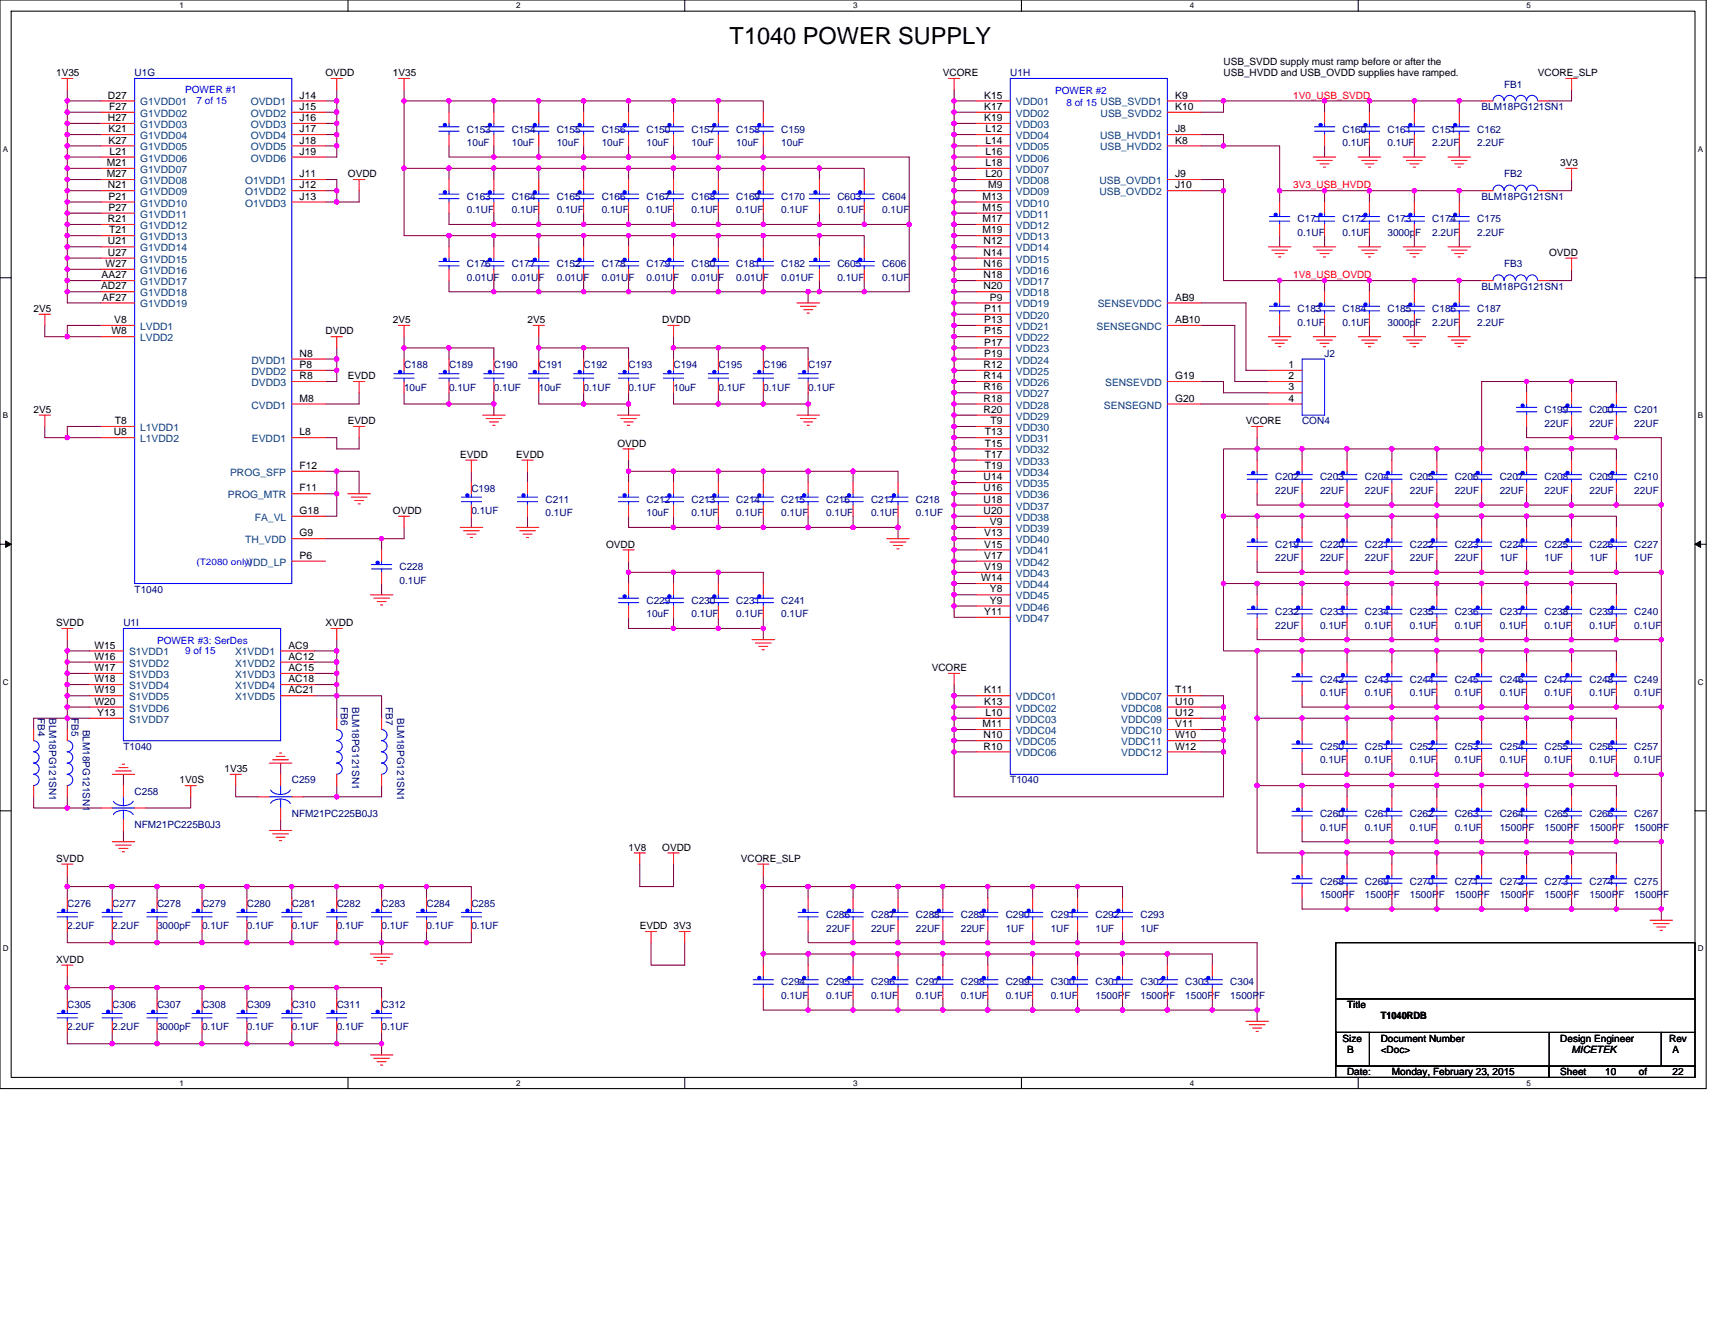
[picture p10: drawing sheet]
<svg xmlns="http://www.w3.org/2000/svg" width="279mm" height="216mm" viewBox="0 0 279 216" stroke-linecap="round" stroke-linejoin="round" font-family="sans-serif">
<defs><g id="words">
<text font-size="3.8" x="118.9" y="7.1">T1040 POWER SUPPLY</text>
<g font-size="1.7">
<text x="17.6" y="16.1">D27</text>
<text x="17.8" y="17.9">F27</text>
<text x="48.8" y="16.1">J14</text>
<text x="48.8" y="17.9">J15</text>
<text x="160.3" y="16.1">K15</text>
<text x="160.3" y="17.9">K17</text>
<text x="191.5" y="16.1">K9</text>
<text x="191.5" y="17.9">K10</text>
<text x="17.6" y="19.7">H27</text>
<text x="17.7" y="21.5">K21</text>
<text x="17.7" y="23.4">K27</text>
<text x="48.8" y="19.7">J16</text>
<text x="48.8" y="21.5">J17</text>
<text x="48.8" y="23.4">J18</text>
<text x="160.3" y="19.7">K19</text>
<text x="160.5" y="21.5">L12</text>
<text x="160.5" y="23.4">L14</text>
<text x="191.5" y="21.5">J8</text>
<text x="191.5" y="23.4">K8</text>
<text x="17.4" y="27.1">M21</text>
<text x="17.4" y="28.9">M27</text>
<text x="17.9" y="25.2">L21</text>
<text x="48.8" y="25.2">J19</text>
<text x="48.8" y="28.9">J11</text>
<text x="160.5" y="25.2">L16</text>
<text x="160.5" y="27.1">L18</text>
<text x="160.5" y="28.9">L20</text>
<text x="191.5" y="28.9">J9</text>
<text x="17.6" y="30.7">N21</text>
<text x="17.7" y="32.5">P21</text>
<text x="17.7" y="34.4">P27</text>
<text x="48.8" y="30.7">J12</text>
<text x="48.8" y="32.5">J13</text>
<text x="160.1" y="32.5">M13</text>
<text x="160.1" y="34.4">M15</text>
<text x="161" y="30.7">M9</text>
<text x="191.5" y="30.7">J10</text>
<text x="17.6" y="36.2">R21</text>
<text x="17.6" y="39.8">U21</text>
<text x="17.6" y="41.7">U27</text>
<text x="17.8" y="38">T21</text>
<text x="160.1" y="36.2">M17</text>
<text x="160.1" y="38">M19</text>
<text x="160.3" y="39.8">N12</text>
<text x="160.3" y="41.7">N14</text>
<text x="16.5" y="47.2">AD27</text>
<text x="16.6" y="45.3">AA27</text>
<text x="17.2" y="43.5">W27</text>
<text x="160.3" y="43.5">N16</text>
<text x="160.3" y="45.3">N18</text>
<text x="160.3" y="47.2">N20</text>
<text x="16.7" y="49">AF27</text>
<text x="18.6" y="52.6">V8</text>
<text x="160.3" y="50.8">P11</text>
<text x="160.3" y="52.6">P13</text>
<text x="161.3" y="49">P9</text>
<text x="191.5" y="49">AB9</text>
<text x="191.5" y="52.6">AB10</text>
<text x="18.1" y="54.5">W8</text>
<text x="48.8" y="58.1">N8</text>
<text x="48.8" y="60">P8</text>
<text x="160.3" y="60">R12</text>
<text x="160.3" y="54.5">P15</text>
<text x="160.3" y="56.3">P17</text>
<text x="160.3" y="58.1">P19</text>
<text x="209.9" y="60">1</text>
<text x="48.8" y="65.4">M8</text>
<text x="48.8" y="61.8">R8</text>
<text x="160.3" y="61.8">R14</text>
<text x="160.3" y="63.6">R16</text>
<text x="160.3" y="65.4">R18</text>
<text x="191.5" y="65.4">G20</text>
<text x="191.5" y="61.8">G19</text>
<text x="209.9" y="61.8">2</text>
<text x="209.9" y="63.6">3</text>
<text x="209.9" y="65.4">4</text>
<text x="18.5" y="70.9">U8</text>
<text x="18.7" y="69.1">T8</text>
<text x="48.8" y="70.9">L8</text>
<text x="160.3" y="67.3">R20</text>
<text x="160.4" y="70.9">T13</text>
<text x="161.4" y="69.1">T9</text>
<text x="48.8" y="76.4">F12</text>
<text x="160.4" y="72.8">T15</text>
<text x="160.4" y="74.6">T17</text>
<text x="160.4" y="76.4">T19</text>
<text x="48.8" y="80.1">F11</text>
<text x="48.8" y="83.7">G18</text>
<text x="160.3" y="78.3">U14</text>
<text x="160.3" y="80.1">U16</text>
<text x="160.3" y="81.9">U18</text>
<text x="160.3" y="83.7">U20</text>
<text x="48.8" y="87.4">G9</text>
<text x="160.3" y="87.4">V13</text>
<text x="160.3" y="89.2">V15</text>
<text x="161.3" y="85.6">V9</text>
<text x="48.8" y="91.1">P6</text>
<text x="159.9" y="94.7">W14</text>
<text x="160.3" y="91.1">V17</text>
<text x="160.3" y="92.9">V19</text>
<text x="160.3" y="100.2">Y11</text>
<text x="161.3" y="96.5">Y8</text>
<text x="161.3" y="98.4">Y9</text>
<text x="15.4" y="105.7">W15</text>
<text x="15.4" y="107.5">W16</text>
<text x="47" y="105.7">AC9</text>
<text x="47" y="107.5">AC12</text>
<text x="15.4" y="109.3">W17</text>
<text x="15.4" y="111.2">W18</text>
<text x="15.4" y="113">W19</text>
<text x="47" y="109.3">AC15</text>
<text x="47" y="111.2">AC18</text>
<text x="47" y="113">AC21</text>
<text x="160.3" y="113">K11</text>
<text x="191.5" y="113">T11</text>
<text x="15.4" y="114.8">W20</text>
<text x="15.9" y="116.6">Y13</text>
<text x="160.1" y="118.5">M11</text>
<text x="160.3" y="114.8">K13</text>
<text x="160.5" y="116.6">L10</text>
<text x="191.5" y="114.8">U10</text>
<text x="191.5" y="116.6">U12</text>
<text x="191.5" y="118.5">V11</text>
<text x="160.3" y="120.3">N10</text>
<text x="160.3" y="122.1">R10</text>
<text x="191.5" y="120.3">W10</text>
<text x="191.5" y="122.1">W12</text>
</g>
<g font-size="1.7" fill="#004080">
<text x="22.8" y="17.2">G1VDD01</text>
<text x="40.9" y="17.2">OVDD1</text>
<text x="165.5" y="17.2">VDD01</text>
<text x="22.8" y="19">G1VDD02</text>
<text x="22.8" y="20.8">G1VDD03</text>
<text x="22.8" y="22.7">G1VDD04</text>
<text x="40.9" y="19">OVDD2</text>
<text x="40.9" y="20.8">OVDD3</text>
<text x="40.9" y="22.7">OVDD4</text>
<text x="165.5" y="19">VDD02</text>
<text x="165.5" y="20.8">VDD03</text>
<text x="165.5" y="22.7">VDD04</text>
<text x="179.2" y="22.7">USB_HVDD1</text>
<text x="179.3" y="19">USB_SVDD2</text>
<text x="22.8" y="24.5">G1VDD05</text>
<text x="22.8" y="26.3">G1VDD06</text>
<text x="22.8" y="28.2">G1VDD07</text>
<text x="22.8" y="30">G1VDD08</text>
<text x="39.9" y="30">O1VDD1</text>
<text x="40.9" y="24.5">OVDD5</text>
<text x="40.9" y="26.3">OVDD6</text>
<text x="165.5" y="24.5">VDD05</text>
<text x="165.5" y="26.3">VDD06</text>
<text x="165.5" y="28.2">VDD07</text>
<text x="165.5" y="30">VDD08</text>
<text x="179.1" y="30">USB_OVDD1</text>
<text x="179.2" y="24.5">USB_HVDD2</text>
<text x="22.8" y="31.8">G1VDD09</text>
<text x="22.8" y="33.7">G1VDD10</text>
<text x="22.8" y="35.5">G1VDD11</text>
<text x="39.9" y="31.8">O1VDD2</text>
<text x="39.9" y="33.7">O1VDD3</text>
<text x="165.5" y="31.8">VDD09</text>
<text x="165.5" y="33.7">VDD10</text>
<text x="165.5" y="35.5">VDD11</text>
<text x="179.1" y="31.8">USB_OVDD2</text>
<text x="22.8" y="37.3">G1VDD12</text>
<text x="22.8" y="39.1">G1VDD13</text>
<text x="22.8" y="41">G1VDD14</text>
<text x="165.5" y="37.3">VDD12</text>
<text x="165.5" y="39.1">VDD13</text>
<text x="165.5" y="41">VDD14</text>
<text x="22.8" y="42.8">G1VDD15</text>
<text x="22.8" y="44.6">G1VDD16</text>
<text x="22.8" y="46.5">G1VDD17</text>
<text x="165.5" y="42.8">VDD15</text>
<text x="165.5" y="44.6">VDD16</text>
<text x="165.5" y="46.5">VDD17</text>
<text x="22.8" y="53.8">LVDD1</text>
<text x="22.8" y="48.3">G1VDD18</text>
<text x="22.8" y="50.1">G1VDD19</text>
<text x="165.5" y="48.3">VDD18</text>
<text x="165.5" y="50.1">VDD19</text>
<text x="165.5" y="51.9">VDD20</text>
<text x="165.5" y="53.8">VDD21</text>
<text x="178.6" y="53.8">SENSEGNDC</text>
<text x="178.8" y="50.1">SENSEVDDC</text>
<text x="22.8" y="55.6">LVDD2</text>
<text x="41" y="59.2">DVDD1</text>
<text x="165.5" y="55.6">VDD22</text>
<text x="165.5" y="57.4">VDD23</text>
<text x="165.5" y="59.2">VDD24</text>
<text x="41" y="61.1">DVDD2</text>
<text x="41" y="62.9">DVDD3</text>
<text x="165.5" y="61.1">VDD25</text>
<text x="165.5" y="62.9">VDD26</text>
<text x="165.5" y="64.7">VDD27</text>
<text x="180" y="62.9">SENSEVDD</text>
<text x="22.8" y="70.2">L1VDD1</text>
<text x="41" y="66.6">CVDD1</text>
<text x="165.5" y="66.6">VDD28</text>
<text x="165.5" y="68.4">VDD29</text>
<text x="165.5" y="70.2">VDD30</text>
<text x="179.9" y="66.6">SENSEGND</text>
<text x="22.8" y="72.1">L1VDD2</text>
<text x="37.5" y="77.5">PROG_SFP</text>
<text x="41" y="72.1">EVDD1</text>
<text x="165.5" y="72.1">VDD31</text>
<text x="165.5" y="73.9">VDD32</text>
<text x="165.5" y="75.7">VDD33</text>
<text x="165.5" y="77.5">VDD34</text>
<text x="37.1" y="81.2">PROG_MTR</text>
<text x="165.5" y="79.4">VDD35</text>
<text x="165.5" y="81.2">VDD36</text>
<text x="165.5" y="83">VDD37</text>
<text x="39.9" y="88.5">TH_VDD</text>
<text x="41.5" y="84.9">FA_VL</text>
<text x="165.5" y="84.9">VDD38</text>
<text x="165.5" y="86.7">VDD39</text>
<text x="165.5" y="88.5">VDD40</text>
<text x="40.1" y="92.2">VDD_LP</text>
<text x="165.5" y="90.3">VDD41</text>
<text x="165.5" y="92.2">VDD42</text>
<text x="165.5" y="94">VDD43</text>
<text x="165.5" y="95.8">VDD44</text>
<text x="165.5" y="97.7">VDD45</text>
<text x="165.5" y="99.5">VDD46</text>
<text x="165.5" y="101.3">VDD47</text>
<text x="21" y="106.8">S1VDD1</text>
<text x="38.3" y="106.8">X1VDD1</text>
<text x="21" y="108.6">S1VDD2</text>
<text x="21" y="110.5">S1VDD3</text>
<text x="21" y="112.3">S1VDD4</text>
<text x="38.3" y="108.6">X1VDD2</text>
<text x="38.3" y="110.5">X1VDD3</text>
<text x="38.3" y="112.3">X1VDD4</text>
<text x="21" y="114.1">S1VDD5</text>
<text x="21" y="116">S1VDD6</text>
<text x="21" y="117.8">S1VDD7</text>
<text x="38.3" y="114.1">X1VDD5</text>
<text x="165.5" y="114.1">VDDC01</text>
<text x="165.5" y="116">VDDC02</text>
<text x="165.5" y="117.8">VDDC03</text>
<text x="165.5" y="119.6">VDDC04</text>
<text x="182.7" y="114.1">VDDC07</text>
<text x="182.7" y="116">VDDC08</text>
<text x="182.7" y="117.8">VDDC09</text>
<text x="182.7" y="119.6">VDDC10</text>
<text x="165.5" y="121.4">VDDC05</text>
<text x="165.5" y="123.3">VDDC06</text>
<text x="182.7" y="121.4">VDDC11</text>
<text x="182.7" y="123.3">VDDC12</text>
</g>
<g font-size="1.6">
<text x="199.3" y="10.6">USB_SVDD supply must ramp before or after the</text>
<text x="9.1" y="12.4">1V35</text>
<text x="53" y="12.4">OVDD</text>
<text x="64" y="12.4">1V35</text>
<text x="153.6" y="12.4">VCORE</text>
<text x="199.3" y="12.3">USB_HVDD and USB_OVDD supplies have ramped.</text>
<text x="250.5" y="12.4">VCORE_SLP</text>
<text x="56.7" y="28.9">OVDD</text>
<text x="254.2" y="27.1">3V3</text>
<text x="252.4" y="41.7">OVDD</text>
<text x="5.5" y="50.8">2V5</text>
<text x="64" y="52.7">2V5</text>
<text x="85.9" y="52.7">2V5</text>
<text x="107.9" y="52.7">DVDD</text>
<text x="53" y="54.5">DVDD</text>
<text x="56.7" y="61.8">EVDD</text>
<text x="5.5" y="67.3">2V5</text>
<text x="56.7" y="69.1">EVDD</text>
<text x="203" y="69.1">VCORE</text>
<text x="75" y="74.6">EVDD</text>
<text x="84.1" y="74.6">EVDD</text>
<text x="100.6" y="72.8">OVDD</text>
<text x="64" y="83.8">OVDD</text>
<text x="98.7" y="89.3">OVDD</text>
<text x="9.1" y="102.1">SVDD</text>
<text x="53" y="102.1">XVDD</text>
<text x="151.8" y="109.4">VCORE</text>
<text x="36.6" y="125.8">1V35</text>
<text x="29.3" y="127.7">1V0S</text>
<text x="9.1" y="140.5">SVDD</text>
<text x="102.4" y="138.6">1V8</text>
<text x="107.9" y="138.6">OVDD</text>
<text x="120.7" y="140.5">VCORE_SLP</text>
<text x="104.2" y="151.4">EVDD 3V3</text>
<text x="9.1" y="156.9">XVDD</text>
<text x="219.5" y="164.2">Title</text>
<text x="224.9" y="166.1">T1040RDB</text>
<text x="218.7" y="169.7">Size</text>
<text x="219.5" y="171.6">B</text>
<text x="224.9" y="169.7">Document Number</text>
<text x="224.9" y="171.6">&lt;Doc&gt;</text>
<text x="254.2" y="169.7">Design Engineer</text>
<text x="256" y="171.6">MICETEK</text>
<text x="271.9" y="169.7">Rev</text>
<text x="272.5" y="171.6">A</text>
<text x="219.5" y="175.2">Date:</text>
<text x="226.8" y="175.2">Monday, February 23, 2015</text>
<text x="254.2" y="175.2">Sheet</text>
<text x="261.5" y="175.2">10</text>
<text x="267" y="175.2">of</text>
<text x="272.5" y="175.2">22</text>
</g>
<g font-size="1.6" fill="#000080">
<text x="21.9" y="12.4">U1G</text>
<text x="164.6" y="12.4">U1H</text>
<text x="241.4" y="17.9">BLM18PG121SN1</text>
<text x="245" y="14.3">FB1</text>
<text x="76.1" y="21.6">C153</text>
<text x="76.1" y="23.8">10uF</text>
<text x="83.4" y="21.6">C154</text>
<text x="83.4" y="23.8">10uF</text>
<text x="90.7" y="21.6">C155</text>
<text x="90.7" y="23.8">10uF</text>
<text x="98" y="21.6">C156</text>
<text x="98" y="23.8">10uF</text>
<text x="105.3" y="21.6">C150</text>
<text x="105.3" y="23.8">10uF</text>
<text x="112.6" y="21.6">C157</text>
<text x="112.6" y="23.8">10uF</text>
<text x="120" y="21.6">C158</text>
<text x="120" y="23.8">10uF</text>
<text x="127.3" y="21.6">C159</text>
<text x="127.3" y="23.8">10uF</text>
<text x="218.7" y="21.6">C160</text>
<text x="218.7" y="23.8">0.1UF</text>
<text x="226" y="21.6">C161</text>
<text x="226" y="23.8">0.1UF</text>
<text x="233.3" y="21.6">C151</text>
<text x="233.3" y="23.8">2.2UF</text>
<text x="240.7" y="21.6">C162</text>
<text x="240.7" y="23.8">2.2UF</text>
<text x="245" y="28.9">FB2</text>
<text x="76.1" y="32.6">C163</text>
<text x="76.1" y="34.8">0.1UF</text>
<text x="83.4" y="32.6">C164</text>
<text x="83.4" y="34.8">0.1UF</text>
<text x="90.7" y="32.6">C165</text>
<text x="90.7" y="34.8">0.1UF</text>
<text x="98" y="32.6">C166</text>
<text x="98" y="34.8">0.1UF</text>
<text x="105.3" y="32.6">C167</text>
<text x="105.3" y="34.8">0.1UF</text>
<text x="112.6" y="32.6">C168</text>
<text x="112.6" y="34.8">0.1UF</text>
<text x="120" y="32.6">C169</text>
<text x="120" y="34.8">0.1UF</text>
<text x="127.3" y="32.6">C170</text>
<text x="127.3" y="34.8">0.1UF</text>
<text x="136.4" y="32.6">C603</text>
<text x="136.4" y="34.8">0.1UF</text>
<text x="143.7" y="32.6">C604</text>
<text x="143.7" y="34.8">0.1UF</text>
<text x="241.4" y="32.6">BLM18PG121SN1</text>
<text x="211.4" y="36.2">C171</text>
<text x="211.4" y="38.4">0.1UF</text>
<text x="218.7" y="36.2">C172</text>
<text x="218.7" y="38.4">0.1UF</text>
<text x="226" y="36.2">C173</text>
<text x="226" y="38.4">3000pF</text>
<text x="233.3" y="36.2">C174</text>
<text x="233.3" y="38.4">2.2UF</text>
<text x="240.7" y="36.2">C175</text>
<text x="240.7" y="38.4">2.2UF</text>
<text x="76.1" y="43.5">C176</text>
<text x="76.1" y="45.7">0.01UF</text>
<text x="83.4" y="43.5">C177</text>
<text x="83.4" y="45.7">0.01UF</text>
<text x="90.7" y="43.5">C152</text>
<text x="90.7" y="45.7">0.01UF</text>
<text x="98" y="43.5">C178</text>
<text x="98" y="45.7">0.01UF</text>
<text x="105.3" y="43.5">C179</text>
<text x="105.3" y="45.7">0.01UF</text>
<text x="112.6" y="43.5">C180</text>
<text x="112.6" y="45.7">0.01UF</text>
<text x="120" y="43.5">C181</text>
<text x="120" y="45.7">0.01UF</text>
<text x="127.3" y="43.5">C182</text>
<text x="127.3" y="45.7">0.01UF</text>
<text x="136.4" y="43.5">C605</text>
<text x="136.4" y="45.7">0.1UF</text>
<text x="143.7" y="43.5">C606</text>
<text x="143.7" y="45.7">0.1UF</text>
<text x="241.4" y="47.2">BLM18PG121SN1</text>
<text x="245" y="43.5">FB3</text>
<text x="211.4" y="50.8">C183</text>
<text x="211.4" y="53">0.1UF</text>
<text x="218.7" y="50.8">C184</text>
<text x="218.7" y="53">0.1UF</text>
<text x="226" y="50.8">C185</text>
<text x="226" y="53">3000pF</text>
<text x="233.3" y="50.8">C186</text>
<text x="233.3" y="53">2.2UF</text>
<text x="240.7" y="50.8">C187</text>
<text x="240.7" y="53">2.2UF</text>
<text x="65.8" y="60">C188</text>
<text x="73.2" y="60">C189</text>
<text x="80.5" y="60">C190</text>
<text x="87.8" y="60">C191</text>
<text x="95.1" y="60">C192</text>
<text x="102.4" y="60">C193</text>
<text x="109.7" y="60">C194</text>
<text x="117" y="60">C195</text>
<text x="124.4" y="60">C196</text>
<text x="131.7" y="60">C197</text>
<text x="215.8" y="58.2">J2</text>
<text x="65.8" y="63.6">10uF</text>
<text x="73.2" y="63.6">0.1UF</text>
<text x="80.5" y="63.6">0.1UF</text>
<text x="87.8" y="63.6">10uF</text>
<text x="95.1" y="63.6">0.1UF</text>
<text x="102.4" y="63.6">0.1UF</text>
<text x="109.7" y="63.6">10uF</text>
<text x="117" y="63.6">0.1UF</text>
<text x="124.4" y="63.6">0.1UF</text>
<text x="131.7" y="63.6">0.1UF</text>
<text x="212.1" y="69.1">CON4</text>
<text x="251.6" y="67.3">C199</text>
<text x="251.6" y="69.5">22UF</text>
<text x="259" y="67.3">C200</text>
<text x="259" y="69.5">22UF</text>
<text x="266.3" y="67.3">C201</text>
<text x="266.3" y="69.5">22UF</text>
<text x="76.8" y="80.1">C198</text>
<text x="76.8" y="83.8">0.1UF</text>
<text x="88.9" y="81.9">C211</text>
<text x="105.3" y="81.9">C212</text>
<text x="112.6" y="81.9">C213</text>
<text x="120" y="81.9">C214</text>
<text x="127.3" y="81.9">C215</text>
<text x="134.6" y="81.9">C216</text>
<text x="141.9" y="81.9">C217</text>
<text x="149.2" y="81.9">C218</text>
<text x="207.8" y="78.3">C202</text>
<text x="207.8" y="80.5">22UF</text>
<text x="215.1" y="78.3">C203</text>
<text x="215.1" y="80.5">22UF</text>
<text x="222.4" y="78.3">C204</text>
<text x="222.4" y="80.5">22UF</text>
<text x="229.7" y="78.3">C205</text>
<text x="229.7" y="80.5">22UF</text>
<text x="237" y="78.3">C206</text>
<text x="237" y="80.5">22UF</text>
<text x="244.3" y="78.3">C207</text>
<text x="244.3" y="80.5">22UF</text>
<text x="251.6" y="78.3">C208</text>
<text x="251.6" y="80.5">22UF</text>
<text x="259" y="78.3">C209</text>
<text x="259" y="80.5">22UF</text>
<text x="266.3" y="78.3">C210</text>
<text x="266.3" y="80.5">22UF</text>
<text x="88.9" y="84.1">0.1UF</text>
<text x="105.3" y="84.1">10uF</text>
<text x="112.6" y="84.1">0.1UF</text>
<text x="120" y="84.1">0.1UF</text>
<text x="127.3" y="84.1">0.1UF</text>
<text x="134.6" y="84.1">0.1UF</text>
<text x="141.9" y="84.1">0.1UF</text>
<text x="149.2" y="84.1">0.1UF</text>
<text x="207.8" y="89.3">C219</text>
<text x="215.1" y="89.3">C220</text>
<text x="222.4" y="89.3">C221</text>
<text x="229.7" y="89.3">C222</text>
<text x="237" y="89.3">C223</text>
<text x="244.3" y="89.3">C224</text>
<text x="251.6" y="89.3">C225</text>
<text x="259" y="89.3">C226</text>
<text x="266.3" y="89.3">C227</text>
<text x="65.1" y="92.9">C228</text>
<text x="65.1" y="95.1">0.1UF</text>
<text x="207.8" y="91.4">22UF</text>
<text x="215.1" y="91.4">22UF</text>
<text x="222.4" y="91.4">22UF</text>
<text x="229.7" y="91.4">22UF</text>
<text x="237" y="91.4">22UF</text>
<text x="244.3" y="91.4">1UF</text>
<text x="251.6" y="91.4">1UF</text>
<text x="259" y="91.4">1UF</text>
<text x="266.3" y="91.4">1UF</text>
<text x="21.9" y="96.6">T1040</text>
<text x="105.3" y="98.4">C229</text>
<text x="105.3" y="100.6">10uF</text>
<text x="112.6" y="98.4">C230</text>
<text x="112.6" y="100.6">0.1UF</text>
<text x="120" y="98.4">C231</text>
<text x="120" y="100.6">0.1UF</text>
<text x="127.3" y="98.4">C241</text>
<text x="127.3" y="100.6">0.1UF</text>
<text x="207.8" y="100.2">C232</text>
<text x="215.1" y="100.2">C233</text>
<text x="222.4" y="100.2">C234</text>
<text x="229.7" y="100.2">C235</text>
<text x="237" y="100.2">C236</text>
<text x="244.3" y="100.2">C237</text>
<text x="251.6" y="100.2">C238</text>
<text x="259" y="100.2">C239</text>
<text x="266.3" y="100.2">C240</text>
<text x="20.1" y="102.1">U1I</text>
<text x="207.8" y="102.4">22UF</text>
<text x="215.1" y="102.4">0.1UF</text>
<text x="222.4" y="102.4">0.1UF</text>
<text x="229.7" y="102.4">0.1UF</text>
<text x="237" y="102.4">0.1UF</text>
<text x="244.3" y="102.4">0.1UF</text>
<text x="251.6" y="102.4">0.1UF</text>
<text x="259" y="102.4">0.1UF</text>
<text x="266.3" y="102.4">0.1UF</text>
<text x="215.1" y="111.2">C242</text>
<text x="215.1" y="113.4">0.1UF</text>
<text x="222.4" y="111.2">C243</text>
<text x="222.4" y="113.4">0.1UF</text>
<text x="229.7" y="111.2">C244</text>
<text x="229.7" y="113.4">0.1UF</text>
<text x="237" y="111.2">C245</text>
<text x="237" y="113.4">0.1UF</text>
<text x="244.3" y="111.2">C246</text>
<text x="244.3" y="113.4">0.1UF</text>
<text x="251.6" y="111.2">C247</text>
<text x="251.6" y="113.4">0.1UF</text>
<text x="259" y="111.2">C248</text>
<text x="259" y="113.4">0.1UF</text>
<text x="266.3" y="111.2">C249</text>
<text x="266.3" y="113.4">0.1UF</text>
<text x="6.2" y="117" transform="rotate(90 6.2 117)">FB4</text>
<text x="8" y="117" transform="rotate(90 8 117)">BLM18PG121SN1</text>
<text x="11.7" y="117" transform="rotate(90 11.7 117)">FB5</text>
<text x="13.5" y="118.9" transform="rotate(90 13.5 118.9)">BLM18PG121SN1</text>
<text x="55.5" y="115.2" transform="rotate(90 55.5 115.2)">FB6</text>
<text x="57.4" y="115.2" transform="rotate(90 57.4 115.2)">BLM18PG121SN1</text>
<text x="62.9" y="115.2" transform="rotate(90 62.9 115.2)">FB7</text>
<text x="64.7" y="117" transform="rotate(90 64.7 117)">BLM18PG121SN1</text>
<text x="20.1" y="122.2">T1040</text>
<text x="215.1" y="122.2">C250</text>
<text x="215.1" y="124.4">0.1UF</text>
<text x="222.4" y="122.2">C251</text>
<text x="222.4" y="124.4">0.1UF</text>
<text x="229.7" y="122.2">C252</text>
<text x="229.7" y="124.4">0.1UF</text>
<text x="237" y="122.2">C253</text>
<text x="237" y="124.4">0.1UF</text>
<text x="244.3" y="122.2">C254</text>
<text x="244.3" y="124.4">0.1UF</text>
<text x="251.6" y="122.2">C255</text>
<text x="251.6" y="124.4">0.1UF</text>
<text x="259" y="122.2">C256</text>
<text x="259" y="124.4">0.1UF</text>
<text x="266.3" y="122.2">C257</text>
<text x="266.3" y="124.4">0.1UF</text>
<text x="21.9" y="129.5">C258</text>
<text x="47.5" y="127.7">C259</text>
<text x="164.6" y="127.7">T1040</text>
<text x="21.9" y="135">NFM21PC225B0J3</text>
<text x="47.5" y="133.1">NFM21PC225B0J3</text>
<text x="215.1" y="133.1">C260</text>
<text x="215.1" y="135.3">0.1UF</text>
<text x="222.4" y="133.1">C261</text>
<text x="222.4" y="135.3">0.1UF</text>
<text x="229.7" y="133.1">C262</text>
<text x="229.7" y="135.3">0.1UF</text>
<text x="237" y="133.1">C263</text>
<text x="237" y="135.3">0.1UF</text>
<text x="244.3" y="133.1">C264</text>
<text x="244.3" y="135.3">1500PF</text>
<text x="251.6" y="133.1">C265</text>
<text x="251.6" y="135.3">1500PF</text>
<text x="259" y="133.1">C266</text>
<text x="259" y="135.3">1500PF</text>
<text x="266.3" y="133.1">C267</text>
<text x="266.3" y="135.3">1500PF</text>
<text x="11" y="147.8">C276</text>
<text x="18.3" y="147.8">C277</text>
<text x="25.6" y="147.8">C278</text>
<text x="32.9" y="147.8">C279</text>
<text x="40.2" y="147.8">C280</text>
<text x="47.5" y="147.8">C281</text>
<text x="54.9" y="147.8">C282</text>
<text x="62.2" y="147.8">C283</text>
<text x="69.5" y="147.8">C284</text>
<text x="76.8" y="147.8">C285</text>
<text x="134.6" y="149.6">C286</text>
<text x="141.9" y="149.6">C287</text>
<text x="149.2" y="149.6">C288</text>
<text x="156.5" y="149.6">C289</text>
<text x="163.9" y="149.6">C290</text>
<text x="171.2" y="149.6">C291</text>
<text x="178.5" y="149.6">C292</text>
<text x="185.8" y="149.6">C293</text>
<text x="215.1" y="144.1">C268</text>
<text x="215.1" y="146.3">1500PF</text>
<text x="222.4" y="144.1">C269</text>
<text x="222.4" y="146.3">1500PF</text>
<text x="229.7" y="144.1">C270</text>
<text x="229.7" y="146.3">1500PF</text>
<text x="237" y="144.1">C271</text>
<text x="237" y="146.3">1500PF</text>
<text x="244.3" y="144.1">C272</text>
<text x="244.3" y="146.3">1500PF</text>
<text x="251.6" y="144.1">C273</text>
<text x="251.6" y="146.3">1500PF</text>
<text x="259" y="144.1">C274</text>
<text x="259" y="146.3">1500PF</text>
<text x="266.3" y="144.1">C275</text>
<text x="266.3" y="146.3">1500PF</text>
<text x="11" y="151.4">2.2UF</text>
<text x="18.3" y="151.4">2.2UF</text>
<text x="25.6" y="151.4">3000pF</text>
<text x="32.9" y="151.4">0.1UF</text>
<text x="40.2" y="151.4">0.1UF</text>
<text x="47.5" y="151.4">0.1UF</text>
<text x="54.9" y="151.4">0.1UF</text>
<text x="62.2" y="151.4">0.1UF</text>
<text x="69.5" y="151.4">0.1UF</text>
<text x="76.8" y="151.4">0.1UF</text>
<text x="134.6" y="151.8">22UF</text>
<text x="141.9" y="151.8">22UF</text>
<text x="149.2" y="151.8">22UF</text>
<text x="156.5" y="151.8">22UF</text>
<text x="163.9" y="151.8">1UF</text>
<text x="171.2" y="151.8">1UF</text>
<text x="178.5" y="151.8">1UF</text>
<text x="185.8" y="151.8">1UF</text>
<text x="127.3" y="160.6">C294</text>
<text x="134.6" y="160.6">C295</text>
<text x="141.9" y="160.6">C296</text>
<text x="149.2" y="160.6">C297</text>
<text x="156.5" y="160.6">C298</text>
<text x="163.9" y="160.6">C299</text>
<text x="171.2" y="160.6">C300</text>
<text x="178.5" y="160.6">C301</text>
<text x="185.8" y="160.6">C302</text>
<text x="193.1" y="160.6">C303</text>
<text x="200.4" y="160.6">C304</text>
<text x="11" y="164.2">C305</text>
<text x="11" y="167.9">2.2UF</text>
<text x="18.3" y="164.2">C306</text>
<text x="18.3" y="167.9">2.2UF</text>
<text x="25.6" y="164.2">C307</text>
<text x="25.6" y="167.9">3000pF</text>
<text x="32.9" y="164.2">C308</text>
<text x="32.9" y="167.9">0.1UF</text>
<text x="40.2" y="164.2">C309</text>
<text x="40.2" y="167.9">0.1UF</text>
<text x="47.5" y="164.2">C310</text>
<text x="47.5" y="167.9">0.1UF</text>
<text x="54.9" y="164.2">C311</text>
<text x="54.9" y="167.9">0.1UF</text>
<text x="62.2" y="164.2">C312</text>
<text x="62.2" y="167.9">0.1UF</text>
<text x="127.3" y="162.8">0.1UF</text>
<text x="134.6" y="162.8">0.1UF</text>
<text x="141.9" y="162.8">0.1UF</text>
<text x="149.2" y="162.8">0.1UF</text>
<text x="156.5" y="162.8">0.1UF</text>
<text x="163.9" y="162.8">0.1UF</text>
<text x="171.2" y="162.8">0.1UF</text>
<text x="178.5" y="162.8">1500PF</text>
<text x="185.8" y="162.8">1500PF</text>
<text x="193.1" y="162.8">1500PF</text>
<text x="200.4" y="162.8">1500PF</text>
</g>
<g font-size="1.6" fill="#00f">
<text x="30.2" y="15.2">POWER #1</text>
<text x="32" y="17">7 of 15</text>
<text x="171.9" y="15.4">POWER #2</text>
<text x="173.7" y="17.2">8 of 15 USB_SVDD1</text>
<text x="25.6" y="105">POWER #3: SerDes</text>
<text x="30.2" y="106.6">9 of 15</text>
</g>
<g font-size="1.6" fill="#f00">
<text x="210.7" y="16.1">1V0_USB_SVDD</text>
<text x="210.7" y="30.7">3V3_USB_HVDD</text>
<text x="210.7" y="45.4">1V8_USB_OVDD</text>
</g>
<text font-size="1.5" fill="#00f" x="32" y="92">(T2080 only)</text>
<g font-size="1.3">
<text x="29.3" y="1.4">1</text>
<text x="84.1" y="1.4">2</text>
<text x="139" y="1.4">3</text>
<text x="193.8" y="1.4">4</text>
<text x="248.7" y="1.4">5</text>
<text x=".5" y="24.7">A</text>
<text x="276.6" y="24.7">A</text>
<text x=".5" y="68.2">B</text>
<text x="276.6" y="68.2">B</text>
<text x=".5" y="111.6">C</text>
<text x="276.6" y="111.6">C</text>
<text x=".5" y="155">D</text>
<text x="276.6" y="155">D</text>
<text x="29.3" y="176.9">1</text>
<text x="84.1" y="176.9">2</text>
<text x="139" y="176.9">3</text>
<text x="193.8" y="176.9">4</text>
<text x="248.7" y="176.9">5</text>
</g>
</g></defs>
<path d="M0 0h278v177.4h-278zM1.8 1.8h274.3v173.8h-274.3z" fill="none" stroke="#000" stroke-width=".17"/>
<g fill="#fff">
<path d="M29.3 .2h.7v1.5h-.7z"/>
<path d="M29.3 175.7h.7v1.5h-.7z"/>
</g>
<path d="M56.7 0v1.8M56.7 175.6v1.8" fill="none" stroke="#000" stroke-width=".17"/>
<g fill="#fff">
<path d="M84.1 .2h.7v1.5h-.7z"/>
<path d="M84.1 175.7h.7v1.5h-.7z"/>
</g>
<path d="M111.5 0v1.8M111.5 175.6v1.8" fill="none" stroke="#000" stroke-width=".17"/>
<g fill="#fff">
<path d="M139 .2h.7v1.5h-.7z"/>
<path d="M139 175.7h.7v1.5h-.7z"/>
</g>
<path d="M166.4 0v1.8M166.4 175.6v1.8" fill="none" stroke="#000" stroke-width=".17"/>
<g fill="#fff">
<path d="M193.8 .2h.8v1.5h-.8z"/>
<path d="M193.8 175.7h.8v1.5h-.8z"/>
</g>
<path d="M221.3 0v1.8M221.3 175.6v1.8" fill="none" stroke="#000" stroke-width=".17"/>
<g fill="#fff">
<path d="M248.7 .2h.7v1.5h-.7z"/>
<path d="M248.7 175.7h.7v1.5h-.7z"/>
<path d="M.5 23.5h.8v1.5h-.8z"/>
<path d="M276.6 23.5h.9v1.5h-.9z"/>
<path d="M.5 67h.8v1.4h-.8z"/>
<path d="M276.6 67h.9v1.4h-.9z"/>
</g>
<path d="M0 45.3h1.8M276.1 45.3h1.9" fill="none" stroke="#000" stroke-width=".17"/>
<g fill="#fff">
<path d="M.5 110.4h.9v1.5h-.9z"/>
<path d="M276.6 110.4h1v1.5h-1z"/>
</g>
<path d="M0 88.7h1.8M276.1 88.7h1.9" fill="none" stroke="#000" stroke-width=".17"/>
<path d="M.9 88.2l.9 .5-.9 .5zM276.1 88.7l1-.5v1z" fill="#000" stroke="#000" stroke-width=".16"/>
<g fill="#fff">
<path d="M.5 153.8h.9v1.5h-.9z"/>
<path d="M276.6 153.8h1v1.5h-1z"/>
</g>
<path d="M0 132.1h1.8M276.1 132.1h1.9M217.6 153.6h58.5v9.2h-58.5zM217.6 162.8h58.5v5.4h-58.5zM217.6 168.2h53.1v5.5h-53.1zM217.6 173.7h34.8v1.9h-34.8zM217.6 168.2h5.5v5.5h-5.5zM252.4 173.7h23.7v1.9h-23.7zM252.4 168.2v5.5M270.7 168.2h5.4v5.5h-5.4z" fill="none" stroke="#000" stroke-width=".17"/>
<g fill="none" stroke="#800040" stroke-width=".17">
<path d="M11 14.6v1.8M11 16.4h5.4M11 18.3h5.4M11 16.4v1.9M11 18.3v1.8M53 16.4h1.9M53 18.3h1.9M54.9 16.4v1.9M54.9 18.3v1.8M54.9 14.6v1.8M65.8 16.4h7.4M65.8 14.6v1.8"/>
<path d="M65.8 16.4v11M73.2 16.4h7.3M73.2 16.4v1.9M80.5 16.4h7.3v1.9M80.5 16.4v1.9M87.8 16.4h7.3M95.1 16.4v1.9M95.1 16.4h7.3M102.4 16.4v1.9M102.4 16.4h7.3M109.7 16.4h7.3M109.7 16.4v1.9"/>
<path d="M117 16.4v1.9M117 16.4h7.4v1.9M155.4 14.6v1.8M155.4 16.4h3.7M155.4 18.3h3.7M155.4 16.4v1.9M155.4 18.3v1.8M195.7 16.4h3.6v1.9h-3.6M199.3 16.4h16.5M215.8 16.4v1.9M215.8 16.4h7.3M223.1 16.4h7.3"/>
<path d="M223.1 16.4v1.9M230.4 16.4v1.9M230.4 16.4h7.3M237.7 16.4v1.9M237.7 16.4h3.7M256 14.6v1.8h-3.6M11 20.1h5.4M11 21.9h5.4M11 23.8h5.4M11 25.6h5.4M11 27.4h5.4M11 29.3h5.4"/>
<path d="M11 31.1h5.4M11 32.9h5.4M11 34.7h5.4M11 36.6h5.4M11 38.4h5.4M11 20.1v1.8M11 21.9v1.9M11 23.8v1.8M11 25.6v1.8M11 27.4v1.9M11 29.3v1.8M11 31.1v1.8"/>
<path d="M11 32.9v1.8M11 34.7v1.9M11 36.6v1.8M11 38.4v1.8M53 29.3h1.9v1.8M53 20.1h1.9M53 21.9h1.9M53 23.8h1.9M53 31.1h1.9M53 32.9h1.9M54.9 20.1v1.8M54.9 21.9v1.9"/>
<path d="M54.9 23.8v1.8h-1.9M54.9 31.1v1.8M58.5 31.1v1.8h-3.6M65.8 27.4h7.4M65.8 27.4v11h7.4M73.2 38.4h7.3M73.2 27.4h7.3M73.2 23.8v1.8h7.3M73.2 38.4v1.8M73.2 27.4v1.9M73.2 34.7v1.9h7.3M80.5 38.4h7.3"/>
<path d="M80.5 27.4h7.3M80.5 38.4v1.8M80.5 34.7v1.9M80.5 23.8v1.8h7.3M80.5 36.6h7.3M80.5 27.4v1.9M87.8 25.6h7.3M87.8 38.4h7.3v1.8M87.8 27.4h7.3M87.8 36.6h7.3M87.8 23.8v1.8M87.8 34.7v1.9"/>
<path d="M87.8 27.4v1.9M87.8 38.4v1.8M95.1 23.8v1.8M95.1 34.7v1.9M95.1 27.4v1.9M95.1 25.6h7.3M95.1 38.4h7.3M95.1 36.6h7.3M95.1 27.4h7.3v1.9M102.4 23.8v1.8M102.4 38.4v1.8M102.4 34.7v1.9"/>
<path d="M102.4 25.6h7.3M102.4 38.4h7.3M102.4 27.4h7.3M102.4 36.6h7.3M109.7 25.6h7.3M109.7 38.4h7.3M109.7 36.6h7.3M109.7 27.4h7.3M109.7 23.8v1.8M109.7 38.4v1.8M109.7 34.7v1.9M109.7 27.4v1.9"/>
<path d="M117 23.8v1.8M117 38.4v1.8M117 34.7v1.9M117 27.4v1.9M117 25.6h7.4M117 38.4h7.4M117 36.6h7.4M117 27.4h7.4M124.4 38.4h9.1v1.8M124.4 23.8v1.8M124.4 38.4v1.8M124.4 34.7v1.9"/>
<path d="M124.4 27.4v1.9M124.4 25.6h23.7v11M124.4 27.4h9.1v1.9M133.5 38.4h7.3v1.8M133.5 27.4h7.3v1.9M133.5 34.7v1.9h-9.1M140.8 36.6h7.3v10.9h-7.3M140.8 34.7v1.9h-7.3M155.4 20.1h3.7M155.4 21.9h3.7M155.4 23.8h3.7M155.4 25.6h3.7"/>
<path d="M155.4 27.4h3.7M155.4 29.3h3.7M155.4 31.1h3.7M155.4 32.9h3.7M155.4 34.7h3.7M155.4 36.6h3.7M155.4 38.4h3.7M155.4 20.1v1.8M155.4 21.9v1.9M155.4 23.8v1.8M155.4 25.6v1.8M155.4 27.4v1.9"/>
<path d="M155.4 29.3v1.8M155.4 31.1v1.8M155.4 32.9v1.8M155.4 34.7v1.9M155.4 36.6v1.8M155.4 38.4v1.8M195.7 21.9h3.6v1.9M195.7 23.8h3.6M195.7 31.1h3.6M195.7 29.3h3.6v1.8M199.3 23.8h9.2v7.3M199.3 31.1v14.6h9.2"/>
<path d="M208.5 38.4v1.8M208.5 31.1v1.8M208.5 31.1h7.3M215.8 23.8v1.8M215.8 38.4v1.8M215.8 31.1v1.8M215.8 31.1h7.3M223.1 31.1h7.3M223.1 23.8v1.8M223.1 38.4v1.8M223.1 31.1v1.8M230.4 23.8v1.8"/>
<path d="M230.4 38.4v1.8M230.4 31.1v1.8M230.4 31.1h7.3M237.7 38.4v1.8M237.7 31.1v1.8M237.7 31.1h3.7M237.7 23.8v1.8M256 29.3v1.8h-3.6M7.3 53v1.9h3.7M11 40.2h5.4M11 42.1h5.4M11 43.9h5.4"/>
<path d="M11 45.7h5.4M11 47.5h5.4M11 40.2v1.9M11 42.1v1.8M11 43.9v1.8M11 45.7v1.8M11 47.5v1.9h5.4M11 54.9h5.4M16.4 53h-5.4v1.9M53 58.5h1.9M54.9 56.7v1.8M54.9 58.5v1.8"/>
<path d="M65.8 54.9v1.8M73.2 45.7v1.8h7.3M73.2 56.7v1.8M73.2 56.7h7.3v1.8M73.2 56.7h-7.4v1.8M80.5 47.5h7.3M80.5 45.7v1.8M87.8 47.5h7.3M87.8 45.7v1.8M87.8 56.7h7.3M87.8 54.9v1.8M87.8 56.7v1.8"/>
<path d="M95.1 45.7v1.8M95.1 56.7h7.3v1.8M95.1 56.7v1.8M95.1 47.5h7.3M102.4 45.7v1.8M102.4 47.5h7.3M109.7 47.5h7.3M109.7 45.7v1.8M109.7 54.9v1.8M109.7 56.7v1.8M109.7 56.7h7.3M117 56.7v1.8"/>
<path d="M117 56.7h7.4M117 47.5h7.4M117 45.7v1.8M124.4 45.7v1.8M124.4 56.7v1.8M124.4 56.7h7.3v1.8M124.4 47.5h7.3M131.7 47.5v1.9M133.5 45.7v1.8h-1.8M133.5 47.5h7.3M140.8 45.7v1.8M155.4 40.2h3.7"/>
<path d="M155.4 42.1h3.7M155.4 43.9h3.7M155.4 45.7h3.7M155.4 47.5h3.7M155.4 49.4h3.7M155.4 51.2h3.7M155.4 53h3.7M155.4 54.9h3.7M155.4 56.7h3.7M155.4 58.5h3.7M155.4 40.2v1.9M155.4 42.1v1.8"/>
<path d="M155.4 43.9v1.8M155.4 45.7v1.8M155.4 47.5v1.9M155.4 49.4v1.8M155.4 51.2v1.8M155.4 53v1.9M155.4 54.9v1.8M155.4 56.7v1.8M155.4 58.5v1.8M195.7 49.4h7.3v10.9h3.7M195.7 53h5.5v9.2h5.5M208.5 53v1.9"/>
<path d="M208.5 45.7v1.8M208.5 45.7h7.3M215.8 53v1.9M215.8 45.7v1.8M215.8 45.7h7.3M223.1 53v1.9M223.1 45.7v1.8M223.1 45.7h7.3M230.4 53v1.9M230.4 45.7v1.8M230.4 45.7h7.3M237.7 53v1.9"/>
<path d="M237.7 45.7v1.8M237.7 45.7h3.7M256 43.9v1.8h-3.6M7.3 69.5v1.8h3.7M11 71.3h5.4M16.4 69.5h-5.4v1.8M53 60.3h1.9M53 71.3h1.9v1.9h3.6v-1.9M53 76.8h1.9M54.9 76.8v3.7M54.9 76.8h3.6v3.7M54.9 60.3v1.9h-1.9"/>
<path d="M58.5 64v1.8h-5.5M65.8 64v1.8h7.4M73.2 65.8h7.3M73.2 64v1.8M76.8 76.8v1.8M80.5 64v1.8M80.5 65.8v1.8M85.9 76.8v1.8M87.8 64v1.8h7.3M95.1 64v1.8M95.1 65.8h7.3M102.4 64v1.8"/>
<path d="M102.4 65.8v1.8M102.4 75v1.8M102.4 76.8v1.8M102.4 76.8h7.3M109.7 76.8v1.8M109.7 76.8h7.3v1.8M109.7 64v1.8h7.3M117 65.8h7.4M117 64v1.8M117 76.8h7.4M124.4 64v1.8M124.4 76.8v1.8"/>
<path d="M124.4 76.8h7.3M131.7 76.8h7.3M131.7 64v1.8h-7.3M131.7 76.8v1.8M131.7 65.8v1.8M139 76.8h7.3v1.8M139 76.8v1.8M155.4 60.3h3.7M155.4 62.2h3.7M155.4 64h3.7M155.4 65.8h3.7M155.4 67.6h3.7"/>
<path d="M155.4 69.5h3.7M155.4 71.3h3.7M155.4 73.2h3.7M155.4 75h3.7M155.4 76.8h3.7M155.4 78.6h3.7M155.4 60.3v1.9M155.4 62.2v1.8M155.4 64v1.8M155.4 65.8v1.8M155.4 67.6v1.9M155.4 69.5v1.8"/>
<path d="M155.4 71.3v1.9M155.4 73.2v1.8M155.4 75v1.8M155.4 76.8v1.8M155.4 78.6v1.9M195.7 65.8h11M195.7 62.2h3.6v1.8h7.4M204.8 73.2v1.8M204.8 71.3v1.9M204.8 73.2h-5.5v10.9M204.8 73.2h7.3M212.1 73.2v1.8"/>
<path d="M212.1 73.2h7.4M219.5 73.2v1.8M219.5 73.2h7.3v1.8M226.8 73.2h7.3M234.1 73.2h7.3M234.1 73.2v1.8M241.4 73.2v1.8M241.4 73.2h7.3M248.7 73.2v1.8M248.7 62.2v1.8M248.7 62.2h-7.3v11M248.7 69.5v1.8h7.3"/>
<path d="M248.7 73.2h7.3M248.7 62.2h7.3M256 73.2v1.8M256 73.2h7.3v1.8M256 62.2v1.8M256 69.5v1.8M256 62.2h7.3v1.8M256 71.3h7.3M263.3 69.5v1.8M263.3 71.3h7.4v11M53 80.5h1.9M53 87.8h9.2"/>
<path d="M54.9 80.5v3.6h-1.9M62.2 87.8v1.8M62.2 95.1v1.8M65.8 85.9v1.9h-3.6M76.8 84.1v1.8M85.9 84.1v1.8M102.4 84.1v1.8h7.3M102.4 91.4v1.9M102.4 93.3v1.8M102.4 93.3h7.3M109.7 93.3v1.8M109.7 84.1v1.8h7.3"/>
<path d="M109.7 93.3h7.3M117 84.1v1.8M117 93.3v1.8M117 85.9h7.4M117 93.3h7.4v1.8M124.4 84.1v1.8M124.4 85.9h7.3M131.7 85.9h7.3M131.7 84.1v1.8M139 84.1v1.8M139 85.9h7.3M146.3 85.9v1.9"/>
<path d="M146.3 84.1v1.8M155.4 80.5h3.7M155.4 82.3h3.7M155.4 84.1h3.7M155.4 85.9h3.7M155.4 87.8h3.7M155.4 89.6h3.7M155.4 91.4h3.7M155.4 93.3h3.7M155.4 95.1h3.7M155.4 96.9h3.7M155.4 98.7h3.7"/>
<path d="M155.4 80.5v1.8M155.4 82.3v1.8M155.4 84.1v1.8M155.4 85.9v1.9M155.4 87.8v1.8M155.4 89.6v1.8M155.4 91.4v1.9M155.4 93.3v1.8M155.4 95.1v1.8M155.4 96.9v1.8M155.4 98.7v1.9h3.7M199.3 95.1h5.5"/>
<path d="M199.3 95.1v11h5.5M204.8 80.5v1.8h7.3M204.8 84.1v1.8M204.8 91.4v1.9h7.3M204.8 95.1v1.8M204.8 84.1h-5.5v11M204.8 84.1h7.3M204.8 95.1h7.3M212.1 80.5v1.8M212.1 95.1v1.8M212.1 91.4v1.9M212.1 84.1v1.8"/>
<path d="M212.1 82.3h7.4M212.1 95.1h7.4v1.8M212.1 93.3h7.4M212.1 84.1h7.4M219.5 80.5v1.8M219.5 84.1v1.8M219.5 82.3h7.3M219.5 95.1h7.3M219.5 91.4v1.9h7.3M219.5 84.1h7.3M226.8 82.3h7.3M226.8 80.5v1.8"/>
<path d="M226.8 95.1v1.8M226.8 91.4v1.9M226.8 84.1v1.8M226.8 95.1h7.3M226.8 84.1h7.3M226.8 93.3h7.3M234.1 95.1v1.8M234.1 91.4v1.9M234.1 95.1h7.3v1.8M234.1 93.3h7.3M234.1 84.1h7.3M234.1 80.5v1.8"/>
<path d="M234.1 84.1v1.8M234.1 82.3h7.3M241.4 80.5v1.8M241.4 84.1v1.8M241.4 82.3h7.3M241.4 95.1h7.3M241.4 93.3h7.3M241.4 84.1h7.3M241.4 91.4v1.9M248.7 80.5v1.8M248.7 95.1v1.8M248.7 84.1v1.8"/>
<path d="M248.7 82.3h7.3M248.7 95.1h7.3v1.8M248.7 84.1h7.3M248.7 93.3h7.3M248.7 91.4v1.9M256 80.5v1.8M256 82.3h7.3M256 84.1v1.8M256 91.4v1.9M256 95.1h7.3v1.8M256 93.3h7.3M256 84.1h7.3v1.8"/>
<path d="M263.3 82.3h7.4M263.3 93.3h7.4M263.3 80.5v1.8M263.3 91.4v1.9M270.7 82.3v11M270.7 93.3v10.9M11 107.9h3.6M11 109.7h3.6M11 111.5h3.6M11 113.4h3.6M11 115.2h3.6M11 117h3.6"/>
<path d="M11 107.9v1.8M11 109.7v1.8M11 111.5v1.9M11 113.4v1.8M11 115.2v1.8M11 104.2v1.9M11 117v1.9M11 117h-5.5v1.9M11 106.1v1.8M11 106.1h3.6M51.2 106.1h3.7M51.2 107.9h3.7"/>
<path d="M51.2 109.7h3.7M51.2 111.5h3.7M51.2 113.4h3.7M54.9 106.1v1.8M54.9 107.9v1.8M54.9 109.7v1.8M54.9 111.5v1.9M54.9 113.4h7.3v3.6M54.9 104.2v1.9M54.9 113.4v3.6M102.4 100.6v1.8h7.3M109.7 100.6v1.8"/>
<path d="M109.7 102.4h7.3M117 102.4h7.4M117 100.6v1.8M124.4 100.6v1.8M124.4 102.4v1.8M155.4 113.4h3.7M155.4 115.2h3.7M155.4 117h3.7M155.4 118.9h3.7M155.4 113.4v1.8M155.4 115.2v1.8M155.4 117v1.9"/>
<path d="M155.4 118.9v1.8M155.4 111.5v1.9M195.7 113.4h3.6v1.8M195.7 115.2h3.6M195.7 117h3.6M195.7 118.9h3.6M199.3 115.2v1.8M199.3 117v1.9M199.3 118.9v1.8M204.8 106.1v10.9M204.8 117v11M204.8 102.4v1.8h7.3"/>
<path d="M204.8 106.1h7.3M204.8 117h7.3M212.1 106.1v1.8M212.1 113.4v1.8h7.4M212.1 102.4v1.8M212.1 117v1.9M212.1 106.1h7.4v1.8M212.1 104.2h7.4M212.1 117h7.4M219.5 113.4v1.8M219.5 102.4v1.8M219.5 117v1.9"/>
<path d="M219.5 106.1h7.3M219.5 115.2h7.3M219.5 104.2h7.3M219.5 117h7.3M226.8 106.1h7.3M226.8 115.2h7.3M226.8 104.2h7.3M226.8 117h7.3M226.8 113.4v1.8M226.8 106.1v1.8M226.8 102.4v1.8M226.8 117v1.9"/>
<path d="M234.1 113.4v1.8M234.1 106.1v1.8M234.1 115.2h7.3M234.1 106.1h7.3v1.8M234.1 104.2h7.3M234.1 117h7.3M234.1 102.4v1.8M234.1 117v1.9M241.4 113.4v1.8M241.4 102.4v1.8M241.4 117v1.9M241.4 106.1h7.3"/>
<path d="M241.4 115.2h7.3M241.4 104.2h7.3M241.4 117h7.3v1.9M248.7 113.4v1.8M248.7 106.1v1.8M248.7 102.4v1.8M248.7 115.2h7.3M248.7 106.1h7.3M248.7 117h7.3M248.7 104.2h14.6M256 113.4v1.8M256 106.1v1.8"/>
<path d="M256 102.4v1.8M256 117v1.9M256 115.2h7.3M256 106.1h7.3v1.8M256 117h7.3v1.9M263.3 113.4v1.8M263.3 102.4v1.8M263.3 115.2h7.4M263.3 104.2h7.4M270.7 104.2v11M270.7 115.2v11M5.5 129.8v1.9h5.5"/>
<path d="M11 129.8v1.9M11 131.7h5.4M20.1 126.2v1.8M20.1 135.3v1.9M31.1 129.8v1.9h-7.3M38.4 128v1.8h3.7M45.7 133.5v1.8M45.7 124.4v1.8M49.4 129.8h5.5M54.9 128v1.8M62.2 128v1.8h-7.3M155.4 120.7h3.7"/>
<path d="M155.4 122.5v7.3h43.9v-7.3M155.4 120.7v1.8M155.4 122.5h3.7M195.7 120.7h3.6M195.7 122.5h3.6M199.3 120.7v1.8M204.8 128v11h7.3M204.8 128h7.3M212.1 139v1.8M212.1 139h7.4M212.1 135.3v1.9h7.4M212.1 128v1.8"/>
<path d="M212.1 124.4v1.8h7.4M212.1 128h7.4M219.5 139v1.8M219.5 126.2h7.3M219.5 135.3v1.9M219.5 128v1.8M219.5 124.4v1.8M219.5 128h7.3M219.5 137.2h7.3M219.5 139h7.3M226.8 139h7.3v1.8M226.8 126.2h7.3"/>
<path d="M226.8 135.3v1.9M226.8 128v1.8M226.8 139v1.8M226.8 124.4v1.8M226.8 128h7.3v1.8M226.8 137.2h7.3M234.1 135.3v1.9M234.1 124.4v1.8M234.1 128h7.3M234.1 137.2h7.3M234.1 139h7.3M234.1 126.2h7.3"/>
<path d="M241.4 135.3v1.9M241.4 128v1.8M241.4 139v1.8M241.4 124.4v1.8M241.4 128h7.3M241.4 137.2h7.3M241.4 139h7.3M241.4 126.2h7.3M248.7 135.3v1.9M248.7 128v1.8M248.7 139v1.8M248.7 124.4v1.8"/>
<path d="M248.7 128h7.3M248.7 137.2h7.3M248.7 139h7.3M248.7 126.2h7.3M256 135.3v1.9M256 128v1.8M256 139v1.8M256 128h7.3v1.8M256 137.2h7.3M256 139h7.3v1.8M256 124.4v1.8h7.3M263.3 126.2h7.4"/>
<path d="M263.3 135.3v1.9M263.3 124.4v1.8M263.3 137.2h7.4M270.7 137.2v10.9M270.7 126.2v11M11 151.8v1.8h7.3M11 144.5h7.3v1.8M11 144.5v1.8M11 142.6v1.9M11 159.1v1.8M18.3 151.8v1.8M18.3 144.5h7.3"/>
<path d="M18.3 153.6h7.3M25.6 153.6h7.3M25.6 151.8v1.8M25.6 144.5v1.8M25.6 144.5h7.3M32.9 144.5h7.3M32.9 153.6h7.3M32.9 151.8v1.8M32.9 144.5v1.8M40.2 144.5h7.3M40.2 153.6h7.3M40.2 151.8v1.8"/>
<path d="M40.2 144.5v1.8M47.5 151.8v1.8M47.5 144.5v1.8M47.5 144.5h7.4M47.5 153.6h7.4M54.9 144.5h7.3M54.9 153.6h7.3M54.9 144.5v1.8M54.9 151.8v1.8M62.2 144.5h7.3v1.8M62.2 144.5v1.8M62.2 151.8v1.8"/>
<path d="M62.2 153.6v1.8M69.5 151.8v1.8h-7.3M69.5 144.5h7.3v1.8M76.8 151.8v1.8h-7.3M104.2 140.8v3.7h5.5v-3.7M106.1 153.6v3.7h5.4v-3.7M124.4 142.6v1.9M124.4 155.4v1.9M124.4 144.5v10.9M124.4 144.5h7.3v1.8M124.4 155.4h7.3M131.7 155.4v1.9"/>
<path d="M131.7 155.4h7.3M131.7 151.8v1.8h7.3M131.7 144.5h7.3v1.8M139 155.4v1.9M139 155.4h7.3M139 144.5h7.3M139 153.6h7.3M139 151.8v1.8M146.3 151.8v1.8M146.3 155.4v1.9M146.3 144.5v1.8M146.3 153.6h7.3"/>
<path d="M146.3 144.5h7.3M146.3 155.4h7.3M153.6 155.4h7.3M153.6 151.8v1.8M153.6 144.5v1.8M153.6 155.4v1.9M153.6 144.5h7.3M153.6 153.6h7.3M160.9 144.5v1.8M160.9 155.4v1.9M160.9 144.5h7.3M160.9 155.4h7.3"/>
<path d="M160.9 151.8v1.8M160.9 153.6h7.3M168.2 151.8v1.8M168.2 144.5v1.8M168.2 155.4v1.9M168.2 144.5h7.4v1.8M168.2 153.6h7.4M168.2 155.4h7.4v1.9M175.6 151.8v1.8M175.6 144.5h7.3v1.8M175.6 153.6h7.3M175.6 155.4h7.3"/>
<path d="M182.9 155.4h7.3M182.9 153.6h21.9v11M182.9 151.8v1.8M182.9 155.4v1.9M190.2 155.4v1.9M190.2 155.4h7.3v1.9M212.1 146.3v1.8h7.4M219.5 146.3v1.8M219.5 148.1h7.3M226.8 146.3v1.8M226.8 148.1h7.3M234.1 146.3v1.8"/>
<path d="M234.1 148.1h7.3M241.4 146.3v1.8M241.4 148.1h7.3M248.7 146.3v1.8M248.7 148.1h7.3M256 146.3v1.8M256 148.1h7.3M263.3 146.3v1.8M263.3 148.1h7.4M270.7 148.1v1.8M11 168.2v1.9h7.3M11 160.9v1.9"/>
<path d="M11 160.9h7.3M18.3 168.2v1.9M18.3 160.9v1.9M18.3 160.9h7.3M18.3 170.1h7.3M25.6 160.9v1.9M25.6 168.2v1.9M25.6 160.9h7.3M25.6 170.1h7.3M32.9 160.9h7.3v1.9M32.9 170.1h7.3M32.9 160.9v1.9"/>
<path d="M32.9 168.2v1.9M40.2 160.9h7.3M40.2 168.2v1.9M40.2 170.1h7.3M47.5 160.9v1.9M47.5 168.2v1.9M47.5 170.1h7.4M47.5 160.9h7.4M54.9 160.9h7.3v1.9M54.9 168.2v1.9M54.9 160.9v1.9M54.9 170.1h7.3"/>
<path d="M62.2 168.2v1.9M62.2 170.1v1.8M124.4 162.8v1.8h14.6M131.7 162.8v1.8M139 162.8v1.8M139 164.6h7.3M146.3 162.8v1.8M146.3 164.6h7.3M153.6 164.6h7.3M153.6 162.8v1.8M160.9 162.8v1.8M160.9 164.6h7.3"/>
<path d="M168.2 162.8v1.8M168.2 164.6h14.7M175.6 162.8v1.8M182.9 164.6h7.3M182.9 162.8v1.8M190.2 162.8v1.8M190.2 164.6h7.3M197.5 162.8v1.8M197.5 164.6h7.3M204.8 164.6v1.8"/>
</g>
<g fill="#f0f" stroke="#f0f" stroke-width=".17">
<circle cx="10.9" cy="21.9" r=".36"/>
<circle cx="11" cy="25.6" r=".35"/>
<circle cx="11" cy="23.8" r=".35"/>
<circle cx="10.9" cy="27.4" r=".36"/>
<circle cx="11" cy="29.2" r=".35"/>
<circle cx="11" cy="34.7" r=".35"/>
<circle cx="11" cy="38.4" r=".35"/>
<circle cx="11" cy="42" r=".35"/>
<circle cx="11" cy="43.9" r=".35"/>
<circle cx="11" cy="47.5" r=".35"/>
<circle cx="10.9" cy="45.7" r=".36"/>
<circle cx="10.9" cy="18.3" r=".36"/>
<circle cx="11" cy="20.1" r=".35"/>
<circle cx="10.9" cy="31.1" r=".36"/>
<circle cx="11" cy="32.9" r=".35"/>
<circle cx="10.9" cy="36.6" r=".36"/>
<circle cx="10.9" cy="40.2" r=".36"/>
<circle cx="11" cy="16.4" r=".35"/>
<circle cx="54.8" cy="18.3" r=".36"/>
<circle cx="54.8" cy="21.9" r=".36"/>
<circle cx="54.8" cy="23.8" r=".36"/>
<circle cx="54.8" cy="32.9" r=".36"/>
<circle cx="54.8" cy="16.4" r=".36"/>
<circle cx="54.8" cy="20.1" r=".36"/>
<circle cx="54.8" cy="31.1" r=".36"/>
<circle cx="11" cy="71.3" r=".35"/>
<circle cx="54.8" cy="60.3" r=".36"/>
<circle cx="54.8" cy="58.5" r=".36"/>
<circle cx="62.2" cy="87.8" r=".35"/>
<circle cx="11" cy="107.9" r=".35"/>
<circle cx="11" cy="106.1" r=".35"/>
<circle cx="10.9" cy="113.4" r=".36"/>
<circle cx="11" cy="111.5" r=".35"/>
<circle cx="11" cy="117" r=".35"/>
<circle cx="10.9" cy="109.7" r=".36"/>
<circle cx="11" cy="115.2" r=".35"/>
<circle cx="54.8" cy="113.4" r=".36"/>
<circle cx="54.8" cy="111.5" r=".36"/>
<circle cx="54.8" cy="106.1" r=".36"/>
<circle cx="54.8" cy="107.9" r=".36"/>
<circle cx="54.8" cy="109.7" r=".36"/>
<circle cx="155.4" cy="21.9" r=".36"/>
<circle cx="155.4" cy="25.6" r=".36"/>
<circle cx="155.4" cy="23.8" r=".36"/>
<circle cx="155.4" cy="27.4" r=".36"/>
<circle cx="155.4" cy="29.2" r=".36"/>
<circle cx="155.4" cy="32.9" r=".36"/>
<circle cx="155.4" cy="31.1" r=".36"/>
<circle cx="155.4" cy="38.4" r=".36"/>
<circle cx="155.4" cy="42" r=".36"/>
<circle cx="155.4" cy="40.2" r=".36"/>
<circle cx="155.4" cy="47.5" r=".36"/>
<circle cx="155.4" cy="45.7" r=".36"/>
<circle cx="155.4" cy="56.7" r=".36"/>
<circle cx="155.4" cy="54.8" r=".36"/>
<circle cx="155.4" cy="58.5" r=".36"/>
<circle cx="155.4" cy="62.2" r=".36"/>
<circle cx="155.4" cy="60.3" r=".36"/>
<circle cx="155.4" cy="65.8" r=".36"/>
<circle cx="155.4" cy="69.5" r=".36"/>
<circle cx="155.4" cy="67.6" r=".36"/>
<circle cx="155.4" cy="71.3" r=".36"/>
<circle cx="155.4" cy="75" r=".36"/>
<circle cx="155.4" cy="80.4" r=".36"/>
<circle cx="155.4" cy="78.6" r=".36"/>
<circle cx="155.4" cy="84.1" r=".36"/>
<circle cx="155.4" cy="82.3" r=".36"/>
<circle cx="155.4" cy="85.9" r=".36"/>
<circle cx="155.4" cy="87.8" r=".36"/>
<circle cx="155.4" cy="91.4" r=".36"/>
<circle cx="155.4" cy="89.6" r=".36"/>
<circle cx="155.4" cy="93.2" r=".36"/>
<circle cx="155.4" cy="95.1" r=".36"/>
<circle cx="155.4" cy="96.9" r=".36"/>
<circle cx="155.4" cy="98.7" r=".36"/>
<circle cx="155.4" cy="115.2" r=".36"/>
<circle cx="155.4" cy="120.7" r=".36"/>
<circle cx="155.4" cy="118.8" r=".36"/>
<circle cx="155.4" cy="18.3" r=".36"/>
<circle cx="155.4" cy="20.1" r=".36"/>
<circle cx="155.4" cy="34.7" r=".36"/>
<circle cx="155.4" cy="36.6" r=".36"/>
<circle cx="155.4" cy="43.9" r=".36"/>
<circle cx="155.4" cy="49.4" r=".36"/>
<circle cx="155.4" cy="51.2" r=".36"/>
<circle cx="155.4" cy="53" r=".36"/>
<circle cx="155.4" cy="64" r=".36"/>
<circle cx="155.4" cy="73.1" r=".36"/>
<circle cx="155.4" cy="76.8" r=".36"/>
<circle cx="155.4" cy="117" r=".36"/>
<circle cx="155.4" cy="16.4" r=".36"/>
<circle cx="199.3" cy="23.8" r=".35"/>
<circle cx="199.3" cy="31.1" r=".36"/>
<circle cx="155.4" cy="113.4" r=".36"/>
<circle cx="215.8" cy="16.4" r=".35"/>
<circle cx="199.3" cy="16.4" r=".35"/>
<circle cx="230.4" cy="16.4" r=".35"/>
<circle cx="237.7" cy="16.4" r=".36"/>
<circle cx="223.1" cy="16.4" r=".36"/>
<circle cx="237.7" cy="31.1" r=".36"/>
<circle cx="230.4" cy="31.1" r=".36"/>
<circle cx="223.1" cy="31.1" r=".36"/>
<circle cx="215.8" cy="31.1" r=".36"/>
<circle cx="208.5" cy="31.1" r=".36"/>
<circle cx="237.7" cy="45.7" r=".36"/>
<circle cx="230.4" cy="45.7" r=".36"/>
<circle cx="223.1" cy="45.7" r=".36"/>
<circle cx="215.8" cy="45.7" r=".36"/>
<circle cx="208.5" cy="45.7" r=".36"/>
<circle cx="219.4" cy="128" r=".36"/>
<circle cx="226.7" cy="137.1" r=".36"/>
<circle cx="234.1" cy="128" r=".36"/>
<circle cx="226.7" cy="128" r=".36"/>
<circle cx="219.4" cy="137.1" r=".36"/>
<circle cx="234.1" cy="137.1" r=".36"/>
<circle cx="248.7" cy="128" r=".36"/>
<circle cx="241.4" cy="128" r=".36"/>
<circle cx="248.7" cy="137.1" r=".36"/>
<circle cx="241.4" cy="137.1" r=".36"/>
<circle cx="256" cy="137.1" r=".36"/>
<circle cx="256" cy="128" r=".36"/>
<circle cx="263.3" cy="137.1" r=".36"/>
<circle cx="226.7" cy="115.2" r=".35"/>
<circle cx="219.4" cy="106.1" r=".36"/>
<circle cx="219.4" cy="115.2" r=".36"/>
<circle cx="234.1" cy="115.2" r=".35"/>
<circle cx="234.1" cy="106.1" r=".35"/>
<circle cx="226.7" cy="106.1" r=".35"/>
<circle cx="248.7" cy="106.1" r=".35"/>
<circle cx="241.4" cy="106.1" r=".36"/>
<circle cx="248.7" cy="115.2" r=".35"/>
<circle cx="241.4" cy="115.2" r=".36"/>
<circle cx="256" cy="115.2" r=".36"/>
<circle cx="256" cy="106.1" r=".36"/>
<circle cx="263.3" cy="115.2" r=".35"/>
<circle cx="212.1" cy="128" r=".36"/>
<circle cx="212.1" cy="106.1" r=".35"/>
<circle cx="204.8" cy="106.1" r=".36"/>
<circle cx="270.6" cy="115.2" r=".35"/>
<circle cx="270.6" cy="104.2" r=".36"/>
<circle cx="270.6" cy="148.1" r=".35"/>
<circle cx="248.7" cy="82.3" r=".36"/>
<circle cx="241.4" cy="82.3" r=".36"/>
<circle cx="219.4" cy="82.3" r=".36"/>
<circle cx="234.1" cy="82.3" r=".36"/>
<circle cx="234.1" cy="73.1" r=".36"/>
<circle cx="248.7" cy="73.1" r=".36"/>
<circle cx="226.7" cy="82.3" r=".36"/>
<circle cx="219.4" cy="73.1" r=".36"/>
<circle cx="226.7" cy="73.1" r=".36"/>
<circle cx="256" cy="82.3" r=".36"/>
<circle cx="263.3" cy="82.3" r=".36"/>
<circle cx="256" cy="73.1" r=".36"/>
<circle cx="212.1" cy="73.1" r=".36"/>
<circle cx="204.8" cy="73.1" r=".36"/>
<circle cx="219.4" cy="95.1" r=".36"/>
<circle cx="219.4" cy="104.2" r=".36"/>
<circle cx="234.1" cy="95.1" r=".36"/>
<circle cx="226.7" cy="95.1" r=".36"/>
<circle cx="234.1" cy="104.2" r=".36"/>
<circle cx="226.7" cy="104.2" r=".36"/>
<circle cx="248.7" cy="95.1" r=".36"/>
<circle cx="241.4" cy="95.1" r=".36"/>
<circle cx="248.7" cy="104.2" r=".36"/>
<circle cx="241.4" cy="104.2" r=".36"/>
<circle cx="256" cy="104.2" r=".36"/>
<circle cx="263.3" cy="104.2" r=".36"/>
<circle cx="256" cy="95.1" r=".36"/>
<circle cx="212.1" cy="95.1" r=".36"/>
<circle cx="204.8" cy="95.1" r=".36"/>
<circle cx="270.6" cy="93.2" r=".35"/>
<circle cx="270.6" cy="82.3" r=".36"/>
<circle cx="10.9" cy="131.7" r=".36"/>
<circle cx="25.6" cy="153.6" r=".35"/>
<circle cx="25.6" cy="144.4" r=".35"/>
<circle cx="18.3" cy="144.4" r=".36"/>
<circle cx="11" cy="144.4" r=".35"/>
<circle cx="18.3" cy="153.6" r=".36"/>
<circle cx="40.2" cy="144.4" r=".36"/>
<circle cx="32.9" cy="144.4" r=".35"/>
<circle cx="47.5" cy="144.4" r=".35"/>
<circle cx="40.2" cy="153.6" r=".36"/>
<circle cx="32.9" cy="153.6" r=".35"/>
<circle cx="62.2" cy="153.6" r=".35"/>
<circle cx="54.8" cy="153.6" r=".36"/>
<circle cx="47.5" cy="153.6" r=".35"/>
<circle cx="25.6" cy="160.9" r=".35"/>
<circle cx="18.3" cy="170.1" r=".36"/>
<circle cx="18.3" cy="160.9" r=".36"/>
<circle cx="11" cy="160.9" r=".35"/>
<circle cx="25.6" cy="170.1" r=".35"/>
<circle cx="47.5" cy="160.9" r=".35"/>
<circle cx="40.2" cy="160.9" r=".36"/>
<circle cx="32.9" cy="160.9" r=".35"/>
<circle cx="47.5" cy="170.1" r=".35"/>
<circle cx="40.2" cy="170.1" r=".36"/>
<circle cx="32.9" cy="170.1" r=".35"/>
<circle cx="109.7" cy="25.6" r=".36"/>
<circle cx="102.4" cy="25.6" r=".35"/>
<circle cx="87.8" cy="25.6" r=".35"/>
<circle cx="95.1" cy="25.6" r=".36"/>
<circle cx="95.1" cy="16.4" r=".36"/>
<circle cx="109.7" cy="16.4" r=".36"/>
<circle cx="102.4" cy="16.4" r=".35"/>
<circle cx="80.4" cy="25.6" r=".35"/>
<circle cx="80.4" cy="16.4" r=".35"/>
<circle cx="87.8" cy="16.4" r=".35"/>
<circle cx="117" cy="25.6" r=".35"/>
<circle cx="124.3" cy="25.6" r=".35"/>
<circle cx="117" cy="16.4" r=".35"/>
<circle cx="73.1" cy="16.4" r=".36"/>
<circle cx="65.8" cy="16.4" r=".35"/>
<circle cx="80.4" cy="47.5" r=".35"/>
<circle cx="80.4" cy="38.4" r=".35"/>
<circle cx="87.8" cy="47.5" r=".35"/>
<circle cx="87.8" cy="38.4" r=".35"/>
<circle cx="95.1" cy="47.5" r=".36"/>
<circle cx="102.4" cy="47.5" r=".35"/>
<circle cx="95.1" cy="38.4" r=".36"/>
<circle cx="109.7" cy="38.4" r=".36"/>
<circle cx="102.4" cy="38.4" r=".35"/>
<circle cx="109.7" cy="47.5" r=".36"/>
<circle cx="117" cy="47.5" r=".35"/>
<circle cx="117" cy="38.4" r=".35"/>
<circle cx="124.3" cy="47.5" r=".35"/>
<circle cx="80.4" cy="27.4" r=".36"/>
<circle cx="87.8" cy="27.4" r=".36"/>
<circle cx="87.8" cy="36.6" r=".36"/>
<circle cx="80.4" cy="36.6" r=".36"/>
<circle cx="95.1" cy="27.4" r=".36"/>
<circle cx="95.1" cy="36.6" r=".36"/>
<circle cx="109.7" cy="27.4" r=".36"/>
<circle cx="102.4" cy="27.4" r=".36"/>
<circle cx="109.7" cy="36.6" r=".36"/>
<circle cx="102.4" cy="36.6" r=".36"/>
<circle cx="117" cy="36.6" r=".36"/>
<circle cx="117" cy="27.4" r=".36"/>
<circle cx="124.3" cy="36.6" r=".36"/>
<circle cx="73.1" cy="38.4" r=".36"/>
<circle cx="73.1" cy="27.4" r=".36"/>
<circle cx="65.8" cy="27.4" r=".36"/>
<circle cx="131.7" cy="47.5" r=".36"/>
<circle cx="102.4" cy="65.8" r=".35"/>
<circle cx="73.1" cy="65.8" r=".36"/>
<circle cx="65.8" cy="56.7" r=".35"/>
<circle cx="73.1" cy="56.7" r=".36"/>
<circle cx="95.1" cy="65.8" r=".36"/>
<circle cx="109.7" cy="56.7" r=".36"/>
<circle cx="117" cy="56.7" r=".35"/>
<circle cx="124.3" cy="65.8" r=".35"/>
<circle cx="117" cy="65.8" r=".35"/>
<circle cx="131.7" cy="76.8" r=".36"/>
<circle cx="109.7" cy="85.9" r=".36"/>
<circle cx="109.7" cy="76.8" r=".36"/>
<circle cx="102.4" cy="76.8" r=".36"/>
<circle cx="124.3" cy="76.8" r=".36"/>
<circle cx="117" cy="76.8" r=".36"/>
<circle cx="117" cy="85.9" r=".36"/>
<circle cx="124.3" cy="85.9" r=".36"/>
<circle cx="131.7" cy="85.9" r=".36"/>
<circle cx="109.7" cy="102.4" r=".36"/>
<circle cx="117" cy="102.4" r=".35"/>
<circle cx="109.7" cy="93.2" r=".36"/>
<circle cx="102.4" cy="93.2" r=".35"/>
<circle cx="117" cy="93.2" r=".35"/>
<circle cx="124.3" cy="102.4" r=".35"/>
<circle cx="10.9" cy="54.8" r=".36"/>
<circle cx="199.3" cy="117" r=".35"/>
<circle cx="199.3" cy="118.8" r=".36"/>
<circle cx="199.3" cy="122.5" r=".36"/>
<circle cx="199.3" cy="115.2" r=".35"/>
<circle cx="199.3" cy="120.7" r=".35"/>
<circle cx="155.4" cy="122.5" r=".36"/>
<circle cx="80.4" cy="65.8" r=".35"/>
<circle cx="87.8" cy="56.7" r=".35"/>
<circle cx="95.1" cy="56.7" r=".36"/>
<circle cx="146.3" cy="155.4" r=".36"/>
<circle cx="139" cy="155.4" r=".36"/>
<circle cx="153.6" cy="153.6" r=".35"/>
<circle cx="153.6" cy="144.4" r=".35"/>
<circle cx="124.3" cy="144.4" r=".35"/>
<circle cx="160.9" cy="144.4" r=".35"/>
<circle cx="175.5" cy="144.4" r=".35"/>
<circle cx="168.2" cy="144.4" r=".36"/>
<circle cx="160.9" cy="153.6" r=".35"/>
<circle cx="175.5" cy="153.6" r=".35"/>
<circle cx="168.2" cy="153.6" r=".36"/>
<circle cx="131.7" cy="144.4" r=".36"/>
<circle cx="146.3" cy="144.4" r=".36"/>
<circle cx="139" cy="144.4" r=".35"/>
<circle cx="146.3" cy="153.6" r=".36"/>
<circle cx="139" cy="153.6" r=".35"/>
<circle cx="168.2" cy="155.4" r=".36"/>
<circle cx="190.2" cy="155.4" r=".36"/>
<circle cx="182.9" cy="155.4" r=".36"/>
<circle cx="175.5" cy="155.4" r=".36"/>
<circle cx="182.9" cy="164.6" r=".36"/>
<circle cx="175.5" cy="164.6" r=".36"/>
<circle cx="168.2" cy="164.6" r=".36"/>
<circle cx="197.5" cy="164.6" r=".36"/>
<circle cx="190.2" cy="164.6" r=".36"/>
<circle cx="153.6" cy="164.6" r=".36"/>
<circle cx="153.6" cy="155.4" r=".36"/>
<circle cx="160.9" cy="155.4" r=".36"/>
<circle cx="160.9" cy="164.6" r=".36"/>
<circle cx="182.9" cy="153.6" r=".36"/>
<circle cx="204.8" cy="164.6" r=".36"/>
<circle cx="248.7" cy="93.2" r=".35"/>
<circle cx="241.4" cy="93.2" r=".36"/>
<circle cx="219.4" cy="93.2" r=".36"/>
<circle cx="234.1" cy="84.1" r=".35"/>
<circle cx="248.7" cy="84.1" r=".35"/>
<circle cx="241.4" cy="84.1" r=".36"/>
<circle cx="219.4" cy="84.1" r=".36"/>
<circle cx="226.7" cy="84.1" r=".35"/>
<circle cx="234.1" cy="93.2" r=".35"/>
<circle cx="226.7" cy="93.2" r=".35"/>
<circle cx="256" cy="84.1" r=".36"/>
<circle cx="263.3" cy="93.2" r=".35"/>
<circle cx="256" cy="93.2" r=".36"/>
<circle cx="212.1" cy="84.1" r=".35"/>
<circle cx="204.8" cy="84.1" r=".36"/>
<circle cx="219.4" cy="139" r=".36"/>
<circle cx="226.7" cy="139" r=".35"/>
<circle cx="234.1" cy="139" r=".35"/>
<circle cx="219.4" cy="148.1" r=".36"/>
<circle cx="226.7" cy="148.1" r=".35"/>
<circle cx="248.7" cy="139" r=".35"/>
<circle cx="241.4" cy="139" r=".36"/>
<circle cx="234.1" cy="148.1" r=".35"/>
<circle cx="248.7" cy="148.1" r=".35"/>
<circle cx="241.4" cy="148.1" r=".36"/>
<circle cx="256" cy="139" r=".36"/>
<circle cx="263.3" cy="148.1" r=".35"/>
<circle cx="256" cy="148.1" r=".36"/>
<circle cx="212.1" cy="139" r=".35"/>
<circle cx="204.8" cy="128" r=".36"/>
<circle cx="139" cy="76.8" r=".36"/>
<circle cx="146.3" cy="85.9" r=".36"/>
<circle cx="139" cy="85.9" r=".36"/>
<circle cx="54.8" cy="160.9" r=".36"/>
<circle cx="62.2" cy="170.1" r=".35"/>
<circle cx="54.8" cy="170.1" r=".36"/>
<circle cx="54.8" cy="144.4" r=".36"/>
<circle cx="131.7" cy="65.8" r=".36"/>
<circle cx="124.3" cy="56.7" r=".35"/>
<circle cx="219.4" cy="126.2" r=".36"/>
<circle cx="219.4" cy="117" r=".36"/>
<circle cx="226.7" cy="126.2" r=".35"/>
<circle cx="226.7" cy="117" r=".35"/>
<circle cx="234.1" cy="117" r=".35"/>
<circle cx="234.1" cy="126.2" r=".35"/>
<circle cx="248.7" cy="126.2" r=".35"/>
<circle cx="241.4" cy="126.2" r=".36"/>
<circle cx="248.7" cy="117" r=".35"/>
<circle cx="241.4" cy="117" r=".36"/>
<circle cx="256" cy="126.2" r=".36"/>
<circle cx="256" cy="117" r=".36"/>
<circle cx="263.3" cy="126.2" r=".35"/>
<circle cx="212.1" cy="117" r=".35"/>
<circle cx="204.8" cy="117" r=".36"/>
<circle cx="270.6" cy="137.1" r=".36"/>
<circle cx="270.6" cy="126.2" r=".35"/>
<circle cx="131.7" cy="155.4" r=".36"/>
<circle cx="124.3" cy="155.4" r=".36"/>
<circle cx="131.7" cy="164.6" r=".36"/>
<circle cx="146.3" cy="164.6" r=".36"/>
<circle cx="139" cy="164.6" r=".36"/>
<circle cx="256" cy="62.2" r=".36"/>
<circle cx="248.7" cy="62.2" r=".35"/>
<circle cx="241.4" cy="73.1" r=".36"/>
<circle cx="256" cy="71.3" r=".36"/>
<circle cx="263.3" cy="71.3" r=".35"/>
<circle cx="212.1" cy="82.3" r=".36"/>
<circle cx="212.1" cy="93.2" r=".35"/>
<circle cx="212.1" cy="104.2" r=".36"/>
<circle cx="199.3" cy="84.1" r=".35"/>
<circle cx="199.3" cy="95.1" r=".36"/>
<circle cx="54.8" cy="76.8" r=".36"/>
<circle cx="54.8" cy="80.4" r=".36"/>
<circle cx="69.5" cy="144.4" r=".35"/>
<circle cx="62.2" cy="144.4" r=".35"/>
<circle cx="69.5" cy="153.6" r=".35"/>
<circle cx="54.8" cy="129.8" r=".36"/>
<circle cx="124.3" cy="38.4" r=".35"/>
<circle cx="133.5" cy="47.5" r=".35"/>
<circle cx="140.8" cy="47.5" r=".36"/>
<circle cx="133.5" cy="38.4" r=".35"/>
<circle cx="140.8" cy="36.6" r=".36"/>
<circle cx="133.5" cy="36.6" r=".36"/>
<circle cx="133.5" cy="27.4" r=".36"/>
<circle cx="124.3" cy="27.4" r=".36"/>
<circle cx="148.1" cy="36.6" r=".36"/>
</g>
<g fill="none" stroke="#f00" stroke-width=".17">
<path d="M10.1 12.8h1.8M11 12.8v1.8M16.4 16.4h5.5M16.4 18.3h5.5M47.5 16.4h5.5M47.5 18.3h5.5M53.9 12.8h1.9M54.9 12.8v1.8M64.9 12.8h1.8M65.8 12.8v1.8M73.2 18.3v1.8M80.5 18.3v1.8"/>
<path d="M87.8 18.3v1.8M95.1 18.3v1.8M102.4 18.3v1.8M109.7 18.3v1.8M117 18.3v1.8M124.4 18.3v1.8M154.5 12.8h1.9M155.4 12.8v1.8M159.1 16.4h5.5M159.1 18.3h5.5M190.2 16.4h5.5M190.2 18.3h5.5"/>
<path d="M215.8 18.3v1.8M223.1 18.3v1.8M230.4 18.3v1.8M237.7 18.3v1.8M241.4 16.4h1.8M250.5 16.4h1.9M255.1 12.8h1.8M256 12.8v1.8M16.4 20.1h5.5M16.4 21.9h5.5M16.4 23.8h5.5M16.4 25.6h5.5"/>
<path d="M16.4 27.4h5.5M16.4 29.3h5.5M16.4 31.1h5.5M16.4 32.9h5.5M16.4 34.7h5.5M16.4 36.6h5.5M16.4 38.4h5.5M47.5 29.3h5.5M47.5 31.1h5.5M47.5 32.9h5.5M47.5 20.1h5.5M47.5 21.9h5.5"/>
<path d="M47.5 23.8h5.5M47.5 25.6h5.5M57.6 29.3h1.8M58.5 29.3v1.8M73.2 29.3v1.8M73.2 32.9v1.8M73.2 21.9v1.9M80.5 21.9v1.9M80.5 29.3v1.8M80.5 32.9v1.8M87.8 29.3v1.8M87.8 32.9v1.8"/>
<path d="M87.8 21.9v1.9M95.1 21.9v1.9M95.1 29.3v1.8M95.1 32.9v1.8M102.4 29.3v1.8M102.4 32.9v1.8M102.4 21.9v1.9M109.7 29.3v1.8M109.7 32.9v1.8M109.7 21.9v1.9M117 21.9v1.9M117 29.3v1.8"/>
<path d="M117 32.9v1.8M124.4 29.3v1.8M124.4 32.9v1.8M124.4 21.9v1.9M133.5 29.3v1.8M133.5 32.9v1.8M140.8 29.3v1.8M140.8 32.9v1.8M159.1 20.1h5.5M159.1 21.9h5.5M159.1 23.8h5.5M159.1 25.6h5.5"/>
<path d="M159.1 27.4h5.5M159.1 29.3h5.5M159.1 31.1h5.5M159.1 32.9h5.5M159.1 34.7h5.5M159.1 36.6h5.5M159.1 38.4h5.5M190.2 21.9h5.5M190.2 23.8h5.5M190.2 29.3h5.5M190.2 31.1h5.5M208.5 32.9v1.8"/>
<path d="M208.5 36.6v1.8M214 25.6h3.6M214.5 26.1h2.6M215.1 26.7h1.4M215.6 27.2h.4M215.8 21.9v1.9M215.8 32.9v1.8M215.8 36.6v1.8M221.3 25.6h3.6M221.8 26.1h2.6M222.4 26.7h1.4M222.9 27.2h.4"/>
<path d="M223.1 21.9v1.9M223.1 32.9v1.8M223.1 36.6v1.8M228.6 25.6h3.6M229.2 26.1h2.5M229.7 26.7h1.5M230.2 27.2h.4M230.4 32.9v1.8M230.4 36.6v1.8M230.4 21.9v1.9M235.9 25.6h3.7M236.5 26.1h2.5"/>
<path d="M237 26.7h1.5M237.6 27.2h.3M237.7 21.9v1.9M237.7 32.9v1.8M237.7 36.6v1.8M241.4 31.1h1.8M250.5 31.1h1.9M255.1 27.4h1.8M256 27.4v1.9M6.4 51.2h1.8M7.3 51.2v1.8M16.4 40.2h5.5"/>
<path d="M16.4 42.1h5.5M16.4 43.9h5.5M16.4 45.7h5.5M16.4 53h5.5M16.4 54.9h5.5M16.4 47.5h5.5M16.4 49.4h5.5M47.5 58.5h5.5M53.9 54.9h1.9M54.9 54.9v1.8M64.9 53h1.8M65.8 58.5v1.8"/>
<path d="M65.8 53v1.9M73.2 58.5v1.8M73.2 40.2v1.9M73.2 43.9v1.8M80.5 40.2v1.9M80.5 43.9v1.8M80.5 58.5v1.8M86.9 53h1.8M87.8 53v1.9M87.8 58.5v1.8M87.8 40.2v1.9M87.8 43.9v1.8"/>
<path d="M95.1 58.5v1.8M95.1 40.2v1.9M95.1 43.9v1.8M102.4 40.2v1.9M102.4 43.9v1.8M102.4 58.5v1.8M108.8 53h1.8M109.7 53v1.9M109.7 40.2v1.9M109.7 43.9v1.8M109.7 58.5v1.8M117 40.2v1.9"/>
<path d="M117 43.9v1.8M117 58.5v1.8M124.4 58.5v1.8M124.4 40.2v1.9M124.4 43.9v1.8M129.8 49.4h3.7M130.4 49.9h2.5M130.9 50.5h1.5M131.5 51h.3M131.7 58.5v1.8M133.5 40.2v1.9M133.5 43.9v1.8"/>
<path d="M140.8 40.2v1.9M140.8 43.9v1.8M159.1 40.2h5.5M159.1 42.1h5.5M159.1 43.9h5.5M159.1 45.7h5.5M159.1 47.5h5.5M159.1 49.4h5.5M159.1 51.2h5.5M159.1 53h5.5M159.1 54.9h5.5M159.1 56.7h5.5"/>
<path d="M159.1 58.5h5.5M190.2 49.4h5.5M190.2 53h5.5M206.7 40.2h3.6M206.7 54.9h3.6M207.2 40.8h2.6M207.2 55.4h2.6M207.8 41.3h1.4M207.8 55.9h1.4M208.3 41.9h.4M208.3 56.5h.4M208.5 47.5v1.9"/>
<path d="M208.5 51.2v1.8M214 40.2h3.6M214 54.9h3.6M214.5 40.8h2.6M214.5 55.4h2.6M215.1 41.3h1.4M215.1 55.9h1.4M215.6 41.9h.4M215.6 56.5h.4M215.8 47.5v1.9M215.8 51.2v1.8M221.3 40.2h3.6"/>
<path d="M221.3 54.9h3.6M221.8 40.8h2.6M221.8 55.4h2.6M222.4 41.3h1.4M222.4 55.9h1.4M222.9 41.9h.4M222.9 56.5h.4M223.1 47.5v1.9M223.1 51.2v1.8M228.6 40.2h3.6M228.6 54.9h3.6M229.2 40.8h2.5"/>
<path d="M229.2 55.4h2.5M229.7 41.3h1.5M229.7 55.9h1.5M230.2 41.9h.4M230.2 56.5h.4M230.4 47.5v1.9M230.4 51.2v1.8M235.9 40.2h3.7M235.9 54.9h3.7M236.5 40.8h2.5M236.5 55.4h2.5M237 41.3h1.5"/>
<path d="M237 55.9h1.5M237.6 41.9h.3M237.6 56.5h.3M237.7 47.5v1.9M237.7 51.2v1.8M241.4 45.7h1.8M250.5 45.7h1.9M255.1 42.1h1.8M256 42.1v1.8M6.4 67.6h1.8M7.3 67.6v1.9M16.4 69.5h5.5"/>
<path d="M16.4 71.3h5.5M47.5 60.3h5.5M47.5 76.8h5.5M47.5 65.8h5.5M47.5 71.3h5.5M47.5 62.2h5.5M57.6 62.2h1.8M57.6 69.5h1.8M58.5 62.2v1.8M58.5 69.5v1.8M65.8 62.2v1.8M73.2 62.2v1.8"/>
<path d="M75.9 75h1.8M76.8 75v1.8M76.8 78.6v1.9M78.6 67.6h3.7M79.2 68.2h2.5M79.7 68.7h1.5M80.3 69.3h.3M80.5 62.2v1.8M85 75h1.9M85.9 75v1.8M85.9 78.6v1.9M87.8 62.2v1.8"/>
<path d="M95.1 62.2v1.8M100.6 67.6h3.6M101.1 68.2h2.6M101.5 73.2h1.8M101.7 68.7h1.4M102.2 69.3h.4M102.4 73.2v1.8M102.4 78.6v1.9M102.4 62.2v1.8M109.7 62.2v1.8M109.7 78.6v1.9M117 62.2v1.8"/>
<path d="M117 78.6v1.9M124.4 62.2v1.8M124.4 78.6v1.9M129.8 67.6h3.7M130.4 68.2h2.5M130.9 68.7h1.5M131.5 69.3h.3M131.7 62.2v1.8M131.7 78.6v1.9M139 78.6v1.9M146.3 78.6v1.9M159.1 60.3h5.5"/>
<path d="M159.1 62.2h5.5M159.1 64h5.5M159.1 65.8h5.5M159.1 67.6h5.5M159.1 69.5h5.5M159.1 71.3h5.5M159.1 73.2h5.5M159.1 75h5.5M159.1 76.8h5.5M159.1 78.6h5.5M190.2 62.2h5.5M190.2 65.8h5.5"/>
<path d="M203.9 69.5h1.8M204.8 69.5v1.8M204.8 75v1.8M204.8 78.6v1.9M206.7 60.3h5.4M206.7 62.2h5.4M206.7 64h5.4M206.7 65.8h5.4M212.1 75v1.8M212.1 78.6v1.9M219.5 75v1.8M219.5 78.6v1.9"/>
<path d="M226.8 75v1.8M226.8 78.6v1.9M234.1 75v1.8M234.1 78.6v1.9M241.4 75v1.8M241.4 78.6v1.9M248.7 75v1.8M248.7 78.6v1.9M248.7 64v1.8M248.7 67.6v1.9M256 75v1.8M256 78.6v1.9"/>
<path d="M256 64v1.8M256 67.6v1.9M263.3 75v1.8M263.3 78.6v1.9M263.3 64v1.8M263.3 67.6v1.9M47.5 84.1h5.5M47.5 87.8h5.5M47.5 91.4h5.5M47.5 80.5h5.5M56.7 80.5h3.6M57.2 81h2.6"/>
<path d="M57.8 81.6h1.4M58.3 82.1h.4M60.3 96.9h3.7M60.9 97.5h2.6M61.4 98h1.5M62 98.6h.4M62.2 89.6v1.8M62.2 93.3v1.8M64.9 84.1h1.8M65.8 84.1v1.8M75 85.9h3.6M75.5 86.5h2.6"/>
<path d="M76.1 87h1.4M76.6 87.6h.4M76.8 82.3v1.8M84.1 85.9h3.7M84.7 86.5h2.5M85.2 87h1.5M85.8 87.6h.3M85.9 82.3v1.8M101.5 89.6h1.8M102.4 95.1v1.8M102.4 98.7v1.9M102.4 82.3v1.8"/>
<path d="M102.4 89.6v1.8M109.7 95.1v1.8M109.7 98.7v1.9M109.7 82.3v1.8M117 95.1v1.8M117 98.7v1.9M117 82.3v1.8M124.4 82.3v1.8M124.4 95.1v1.8M124.4 98.7v1.9M131.7 82.3v1.8M139 82.3v1.8"/>
<path d="M144.5 87.8h3.6M145 88.3h2.6M145.6 88.9h1.4M146.1 89.4h.4M146.3 82.3v1.8M159.1 80.5h5.5M159.1 82.3h5.5M159.1 84.1h5.5M159.1 85.9h5.5M159.1 87.8h5.5M159.1 89.6h5.5M159.1 91.4h5.5"/>
<path d="M159.1 93.3h5.5M159.1 95.1h5.5M159.1 96.9h5.5M159.1 98.7h5.5M204.8 85.9v1.9M204.8 89.6v1.8M204.8 96.9v1.8M212.1 96.9v1.8M212.1 85.9v1.9M212.1 89.6v1.8M219.5 96.9v1.8M219.5 85.9v1.9"/>
<path d="M219.5 89.6v1.8M226.8 85.9v1.9M226.8 89.6v1.8M226.8 96.9v1.8M234.1 96.9v1.8M234.1 85.9v1.9M234.1 89.6v1.8M241.4 96.9v1.8M241.4 85.9v1.9M241.4 89.6v1.8M248.7 96.9v1.8M248.7 85.9v1.9"/>
<path d="M248.7 89.6v1.8M256 96.9v1.8M256 85.9v1.9M256 89.6v1.8M263.3 85.9v1.9M263.3 89.6v1.8M263.3 96.9v1.8M5.5 118.9v1.8M10.1 102.4h1.8M11 102.4v1.8M11 118.9v1.8M14.6 106.1h5.5"/>
<path d="M14.6 107.9h5.5M14.6 109.7h5.5M14.6 111.5h5.5M14.6 113.4h5.5M14.6 115.2h5.5M14.6 117h5.5M45.7 106.1h5.5M45.7 107.9h5.5M45.7 109.7h5.5M45.7 111.5h5.5M45.7 113.4h5.5M53.9 102.4h1.9"/>
<path d="M54.9 102.4v1.8M54.9 117v1.9M62.2 117v1.9M122.5 104.2h3.7M123.1 104.8h2.5M123.6 105.3h1.5M124.2 105.9h.3M154.5 109.7h1.9M155.4 109.7v1.8M159.1 100.6h5.5M159.1 113.4h5.5M159.1 115.2h5.5"/>
<path d="M159.1 117h5.5M159.1 118.9h5.5M190.2 113.4h5.5M190.2 115.2h5.5M190.2 117h5.5M190.2 118.9h5.5M204.8 100.6v1.8M212.1 100.6v1.8M212.1 118.9v1.8M212.1 107.9v1.8M212.1 111.5v1.9M219.5 100.6v1.8"/>
<path d="M219.5 118.9v1.8M219.5 107.9v1.8M219.5 111.5v1.9M226.8 118.9v1.8M226.8 107.9v1.8M226.8 111.5v1.9M226.8 100.6v1.8M234.1 100.6v1.8M234.1 118.9v1.8M234.1 107.9v1.8M234.1 111.5v1.9M241.4 100.6v1.8"/>
<path d="M241.4 118.9v1.8M241.4 107.9v1.8M241.4 111.5v1.9M248.7 107.9v1.8M248.7 111.5v1.9M248.7 100.6v1.8M248.7 118.9v1.8M256 100.6v1.8M256 118.9v1.8M256 107.9v1.8M256 111.5v1.9M263.3 107.9v1.8"/>
<path d="M263.3 111.5v1.9M263.3 118.9v1.8M263.3 100.6v1.8M5.5 128v1.8M11 128v1.8M16.4 131.7h1.9M18.3 137.2h3.6M18.3 126.2h3.6M18.8 137.7h2.6M18.8 125.6h2.6M19.4 125.1h1.4M19.4 138.2h1.4"/>
<path d="M19.9 124.5h.4M19.9 138.8h.4M20.1 128v1.8M20.1 133.5v1.8M21.9 131.7h1.9M30.2 128h1.8M31.1 128v1.8M37.5 126.2h1.8M38.4 126.2v1.8M42.1 129.8h1.8M43.9 124.4h3.6M43.9 135.3h3.6"/>
<path d="M44.4 123.8h2.6M44.4 135.9h2.6M45 136.4h1.4M45 123.3h1.4M45.5 137h.4M45.5 122.7h.4M45.7 126.2v1.8M45.7 131.7v1.8M47.5 129.8h1.9M54.9 126.2v1.8M62.2 126.2v1.8M103.3 139h1.9"/>
<path d="M104.2 139v1.8M108.8 139h1.8M109.7 139v1.8M159.1 120.7h5.5M159.1 122.5h5.5M190.2 120.7h5.5M190.2 122.5h5.5M212.1 122.5v1.9M212.1 129.8v1.9M212.1 133.5v1.8M219.5 129.8v1.9M219.5 133.5v1.8"/>
<path d="M219.5 122.5v1.9M226.8 122.5v1.9M226.8 129.8v1.9M226.8 133.5v1.8M234.1 129.8v1.9M234.1 133.5v1.8M234.1 122.5v1.9M241.4 129.8v1.9M241.4 133.5v1.8M241.4 122.5v1.9M248.7 129.8v1.9M248.7 133.5v1.8"/>
<path d="M248.7 122.5v1.9M256 122.5v1.9M256 129.8v1.9M256 133.5v1.8M263.3 122.5v1.9M263.3 129.8v1.9M263.3 133.5v1.8M10.1 157.3h1.8M10.1 140.8h1.8M11 157.3v1.8M11 140.8v1.8M11 146.3v1.8"/>
<path d="M11 149.9v1.9M18.3 146.3v1.8M18.3 149.9v1.9M25.6 146.3v1.8M25.6 149.9v1.9M32.9 146.3v1.8M32.9 149.9v1.9M40.2 146.3v1.8M40.2 149.9v1.9M47.5 146.3v1.8M47.5 149.9v1.9M54.9 146.3v1.8"/>
<path d="M54.9 149.9v1.9M60.3 155.4h3.7M60.9 156h2.6M61.4 156.5h1.5M62 157.1h.4M62.2 146.3v1.8M62.2 149.9v1.9M69.5 146.3v1.8M69.5 149.9v1.9M76.8 146.3v1.8M76.8 149.9v1.9M105.2 151.8h1.8"/>
<path d="M106.1 151.8v1.8M110.6 151.8h1.9M111.5 151.8v1.8M123.4 140.8h1.9M124.4 140.8v1.8M124.4 157.3v1.8M131.7 157.3v1.8M131.7 146.3v1.8M131.7 149.9v1.9M139 157.3v1.8M139 146.3v1.8M139 149.9v1.9"/>
<path d="M146.3 146.3v1.8M146.3 149.9v1.9M146.3 157.3v1.8M153.6 157.3v1.8M153.6 146.3v1.8M153.6 149.9v1.9M160.9 146.3v1.8M160.9 149.9v1.9M160.9 157.3v1.8M168.2 146.3v1.8M168.2 149.9v1.9M168.2 157.3v1.8"/>
<path d="M175.6 146.3v1.8M175.6 149.9v1.9M175.6 157.3v1.8M182.9 146.3v1.8M182.9 149.9v1.9M182.9 157.3v1.8M190.2 157.3v1.8M197.5 157.3v1.8M212.1 140.8v1.8M212.1 144.5v1.8M219.5 140.8v1.8M219.5 144.5v1.8"/>
<path d="M226.8 140.8v1.8M226.8 144.5v1.8M234.1 140.8v1.8M234.1 144.5v1.8M241.4 140.8v1.8M241.4 144.5v1.8M248.7 140.8v1.8M248.7 144.5v1.8M256 140.8v1.8M256 144.5v1.8M263.3 140.8v1.8M263.3 144.5v1.8"/>
<path d="M268.8 149.9h3.7M269.4 150.5h2.5M269.9 151h1.5M270.5 151.6h.3M11 162.8v1.8M11 166.4v1.8M18.3 162.8v1.8M18.3 166.4v1.8M25.6 162.8v1.8M25.6 166.4v1.8M32.9 162.8v1.8M32.9 166.4v1.8"/>
<path d="M40.2 162.8v1.8M40.2 166.4v1.8M47.5 162.8v1.8M47.5 166.4v1.8M54.9 162.8v1.8M54.9 166.4v1.8M60.3 171.9h3.7M60.9 172.4h2.6M61.4 173h1.5M62 173.5h.4M62.2 162.8v1.8M62.2 166.4v1.8"/>
<path d="M124.4 160.9v1.9M131.7 160.9v1.9M139 160.9v1.9M146.3 160.9v1.9M153.6 160.9v1.9M160.9 160.9v1.9M168.2 160.9v1.9M175.6 160.9v1.9M182.9 160.9v1.9M190.2 160.9v1.9M197.5 160.9v1.9M203 166.4h3.7"/>
<path d="M203.5 167h2.6M204.1 167.5h1.4M204.6 168.1h.4"/>
</g>
<g fill="none" stroke="#00f" stroke-width=".17">
<path d="M21.9 12.8h25.6v82.3h-25.6zM164.6 12.8h25.6v113.4h-25.6zM243.2 16.4a.9 .9 0 0 1 .9-.9 .9 .9 0 0 1 .9 .9M245 16.4a.91 .91 0 0 1 1-.9 .91 .91 0 0 1 .9 .9M246.9 16.4a.9 .9 0 0 1 .9-.9 .9 .9 0 0 1 .9 .9 .91 .91 0 0 1 .9-.9 .91 .91 0 0 1 .9 .9M71.5 32.4h3.3M71.5 31.6h3.3M71.5 21.4h3.3M71.5 20.7h3.3M73.2 32.4v.5M73.2 21.4v.5M73.2 31.1v.5"/>
<path d="M73.2 20.1v.6M78.8 21.4h3.3M78.8 20.7h3.3M78.8 32.4h3.3M78.8 31.6h3.3M80.5 21.4v.5M80.5 20.1v.6M80.5 32.4v.5M80.5 31.1v.5M86.1 32.4h3.3M86.1 31.6h3.3M86.1 21.4h3.3"/>
<path d="M86.1 20.7h3.3M87.8 32.4v.5M87.8 21.4v.5M87.8 31.1v.5M87.8 20.1v.6M93.5 21.4h3.2M93.5 20.7h3.2M93.5 32.4h3.2M93.5 31.6h3.2M95.1 21.4v.5M95.1 20.1v.6M95.1 32.4v.5"/>
<path d="M95.1 31.1v.5M100.8 32.4h3.3M100.8 31.6h3.3M100.8 21.4h3.3M100.8 20.7h3.3M102.4 32.4v.5M102.4 31.1v.5M102.4 21.4v.5M102.4 20.1v.6M108.1 32.4h3.3M108.1 31.6h3.3M108.1 21.4h3.3"/>
<path d="M108.1 20.7h3.3M109.7 32.4v.5M109.7 21.4v.5M109.7 31.1v.5M109.7 20.1v.6M115.4 21.4h3.3M115.4 20.7h3.3M115.4 32.4h3.3M115.4 31.6h3.3M117 21.4v.5M117 20.1v.6M117 32.4v.5"/>
<path d="M117 31.1v.5M122.7 32.4h3.3M122.7 31.6h3.3M122.7 21.4h3.3M122.7 20.7h3.3M124.4 32.4v.5M124.4 31.1v.5M124.4 21.4v.5M124.4 20.1v.6M131.8 32.4h3.3M131.8 31.6h3.3M133.5 32.4v.5"/>
<path d="M133.5 31.1v.5M139.2 32.4h3.3M139.2 31.6h3.3M140.8 32.4v.5M140.8 31.1v.5M206.8 36h3.3M206.8 35.3h3.3M208.5 36v.6M208.5 34.7v.6M214.1 21.4h3.3M214.1 20.7h3.3M214.1 36h3.3"/>
<path d="M214.1 35.3h3.3M215.8 21.4v.5M215.8 20.1v.6M215.8 36v.6M215.8 34.7v.6M221.5 21.4h3.2M221.5 20.7h3.2M221.5 36h3.2M221.5 35.3h3.2M223.1 21.4v.5M223.1 20.1v.6M223.1 36v.6"/>
<path d="M223.1 34.7v.6M228.8 36h3.3M228.8 35.3h3.3M228.8 21.4h3.3M228.8 20.7h3.3M230.4 36v.6M230.4 34.7v.6M230.4 21.4v.5M230.4 20.1v.6M236.1 21.4h3.3M236.1 20.7h3.3M236.1 36h3.3"/>
<path d="M236.1 35.3h3.3M237.7 21.4v.5M237.7 20.1v.6M237.7 36v.6M237.7 34.7v.6M243.2 31.1a.9 .9 0 0 1 .9-.9 .9 .9 0 0 1 .9 .9M245 31.1a.91 .91 0 0 1 1-.9 .91 .91 0 0 1 .9 .9M246.9 31.1a.9 .9 0 0 1 .9-.9 .9 .9 0 0 1 .9 .9 .91 .91 0 0 1 .9-.9 .91 .91 0 0 1 .9 .9M71.5 43.3h3.3M71.5 42.6h3.3M73.2 43.3v.6M73.2 42.1v.5"/>
<path d="M78.8 43.3h3.3M78.8 42.6h3.3M80.5 43.3v.6M80.5 42.1v.5M86.1 43.3h3.3M86.1 42.6h3.3M87.8 43.3v.6M87.8 42.1v.5M93.5 43.3h3.2M93.5 42.6h3.2M95.1 43.3v.6M95.1 42.1v.5"/>
<path d="M100.8 43.3h3.3M100.8 42.6h3.3M102.4 43.3v.6M102.4 42.1v.5M108.1 43.3h3.3M108.1 42.6h3.3M109.7 43.3v.6M109.7 42.1v.5M115.4 43.3h3.3M115.4 42.6h3.3M117 43.3v.6M117 42.1v.5"/>
<path d="M122.7 43.3h3.3M122.7 42.6h3.3M124.4 43.3v.6M124.4 42.1v.5M131.8 43.3h3.3M131.8 42.6h3.3M133.5 43.3v.6M133.5 42.1v.5M139.2 43.3h3.3M139.2 42.6h3.3M140.8 43.3v.6M140.8 42.1v.5"/>
<path d="M206.8 50.7h3.3M206.8 49.9h3.3M208.5 50.7v.5M208.5 49.4v.5M212.1 58.5h3.7v9.1h-3.7zM214.1 50.7h3.3M214.1 49.9h3.3M215.8 50.7v.5M215.8 49.4v.5M221.5 50.7h3.2M221.5 49.9h3.2M223.1 50.7v.5"/>
<path d="M223.1 49.4v.5M228.8 50.7h3.3M228.8 49.9h3.3M230.4 50.7v.5M230.4 49.4v.5M236.1 50.7h3.3M236.1 49.9h3.3M237.7 50.7v.5M237.7 49.4v.5M243.2 45.7a.9 .9 0 0 1 .9-.9 .9 .9 0 0 1 .9 .9M245 45.7a.91 .91 0 0 1 1-.9 .91 .91 0 0 1 .9 .9M246.9 45.7a.9 .9 0 0 1 .9-.9 .9 .9 0 0 1 .9 .9 .91 .91 0 0 1 .9-.9 .91 .91 0 0 1 .9 .9"/>
<path d="M64.2 61.6h3.3M64.2 60.9h3.3M65.8 61.6v.6M65.8 60.3v.6M71.5 61.6h3.3M71.5 60.9h3.3M73.2 61.6v.6M73.2 60.3v.6M78.8 61.6h3.3M78.8 60.9h3.3M80.5 61.6v.6M80.5 60.3v.6"/>
<path d="M86.1 61.6h3.3M86.1 60.9h3.3M87.8 61.6v.6M87.8 60.3v.6M93.5 61.6h3.2M93.5 60.9h3.2M95.1 61.6v.6M95.1 60.3v.6M100.8 61.6h3.3M100.8 60.9h3.3M102.4 61.6v.6M102.4 60.3v.6"/>
<path d="M108.1 61.6h3.3M108.1 60.9h3.3M109.7 61.6v.6M109.7 60.3v.6M115.4 61.6h3.3M115.4 60.9h3.3M117 61.6v.6M117 60.3v.6M122.7 61.6h3.3M122.7 60.9h3.3M124.4 61.6v.6M124.4 60.3v.6"/>
<path d="M130 61.6h3.3M130 60.9h3.3M131.7 61.6v.6M131.7 60.3v.6M203.2 78.1h3.3M203.2 77.3h3.3M204.8 78.1v.5M204.8 76.8v.5M210.5 78.1h3.3M210.5 77.3h3.3M212.1 78.1v.5M212.1 76.8v.5"/>
<path d="M217.8 78.1h3.3M217.8 77.3h3.3M219.5 78.1v.5M219.5 76.8v.5M225.1 78.1h3.3M225.1 77.3h3.3M226.8 78.1v.5M226.8 76.8v.5M232.4 78.1h3.3M232.4 77.3h3.3M234.1 78.1v.5M234.1 76.8v.5"/>
<path d="M239.8 78.1h3.2M239.8 77.3h3.2M241.4 78.1v.5M241.4 76.8v.5M247.1 78.1h3.3M247.1 77.3h3.3M247.1 67.1h3.3M247.1 66.4h3.3M248.7 78.1v.5M248.7 76.8v.5M248.7 67.1v.5M248.7 65.8v.6"/>
<path d="M254.4 78.1h3.3M254.4 77.3h3.3M254.4 67.1h3.3M254.4 66.4h3.3M256 78.1v.5M256 76.8v.5M256 67.1v.5M256 65.8v.6M261.7 78.1h3.3M261.7 77.3h3.3M261.7 67.1h3.3M261.7 66.4h3.3"/>
<path d="M263.3 78.1v.5M263.3 76.8v.5M263.3 67.1v.5M263.3 65.8v.6M60.5 92.7h3.3M60.5 92h3.3M62.2 92.7v.6M62.2 91.4v.6M75.2 81.7h3.2M75.2 81h3.2M76.8 81.7v.6M76.8 80.5v.5"/>
<path d="M84.3 81.7h3.3M84.3 81h3.3M85.9 81.7v.6M85.9 80.5v.5M100.8 98.2h3.3M100.8 97.5h3.3M100.8 81.7h3.3M100.8 81h3.3M102.4 98.2v.5M102.4 96.9v.6M102.4 81.7v.6M102.4 80.5v.5"/>
<path d="M108.1 98.2h3.3M108.1 97.5h3.3M108.1 81.7h3.3M108.1 81h3.3M109.7 98.2v.5M109.7 81.7v.6M109.7 96.9v.6M109.7 80.5v.5M115.4 98.2h3.3M115.4 97.5h3.3M115.4 81.7h3.3M115.4 81h3.3"/>
<path d="M117 98.2v.5M117 96.9v.6M117 81.7v.6M117 80.5v.5M122.7 81.7h3.3M122.7 81h3.3M122.7 98.2h3.3M122.7 97.5h3.3M124.4 81.7v.6M124.4 80.5v.5M124.4 98.2v.5M124.4 96.9v.6"/>
<path d="M130 81.7h3.3M130 81h3.3M131.7 81.7v.6M131.7 80.5v.5M137.3 81.7h3.3M137.3 81h3.3M139 81.7v.6M139 80.5v.5M144.7 81.7h3.2M144.7 81h3.2M146.3 81.7v.6M146.3 80.5v.5"/>
<path d="M203.2 89h3.3M203.2 88.3h3.3M203.2 99.3h3.3M204.8 89v.6M204.8 87.8v.5M204.8 98.7v.6M210.5 99.3h3.3M210.5 89h3.3M210.5 88.3h3.3M212.1 98.7v.6M212.1 89v.6M212.1 87.8v.5"/>
<path d="M217.8 99.3h3.3M217.8 89h3.3M217.8 88.3h3.3M219.5 98.7v.6M219.5 89v.6M219.5 87.8v.5M225.1 89h3.3M225.1 88.3h3.3M225.1 99.3h3.3M226.8 89v.6M226.8 87.8v.5M226.8 98.7v.6"/>
<path d="M232.4 99.3h3.3M232.4 89h3.3M232.4 88.3h3.3M234.1 98.7v.6M234.1 89v.6M234.1 87.8v.5M239.8 99.3h3.2M239.8 89h3.2M239.8 88.3h3.2M241.4 98.7v.6M241.4 89v.6M241.4 87.8v.5"/>
<path d="M247.1 99.3h3.3M247.1 89h3.3M247.1 88.3h3.3M248.7 98.7v.6M248.7 89v.6M248.7 87.8v.5M254.4 99.3h3.3M254.4 89h3.3M254.4 88.3h3.3M256 98.7v.6M256 89v.6M256 87.8v.5"/>
<path d="M261.7 89h3.3M261.7 88.3h3.3M261.7 99.3h3.3M263.3 89v.6M263.3 87.8v.5M263.3 98.7v.6M20.1 102.4h25.6v18.3h-25.6zM54.8 118.9a.9 .9 0 0 1 1 .9 .9 .9 0 0 1-1 .9 .91 .91 0 0 1 1 .9 .91 .91 0 0 1-1 .9M62.1 118.9a.9 .9 0 0 1 1 .9 .9 .9 0 0 1-1 .9 .91 .91 0 0 1 1 .9 .91 .91 0 0 1-1 .9M203.2 100h3.3M204.8 100v.6M210.5 100h3.3"/>
<path d="M210.5 111h3.3M210.5 110.3h3.3M212.1 100v.6M212.1 111v.5M212.1 109.7v.6M217.8 100h3.3M217.8 111h3.3M217.8 110.3h3.3M219.5 100v.6M219.5 111v.5M219.5 109.7v.6M225.1 111h3.3"/>
<path d="M225.1 110.3h3.3M225.1 100h3.3M226.8 111v.5M226.8 100v.6M226.8 109.7v.6M232.4 100h3.3M232.4 111h3.3M232.4 110.3h3.3M234.1 100v.6M234.1 111v.5M234.1 109.7v.6M239.8 100h3.2"/>
<path d="M239.8 111h3.2M239.8 110.3h3.2M241.4 100v.6M241.4 111v.5M241.4 109.7v.6M247.1 111h3.3M247.1 110.3h3.3M247.1 100h3.3M248.7 111v.5M248.7 109.7v.6M248.7 100v.6M254.4 100h3.3"/>
<path d="M254.4 111h3.3M254.4 110.3h3.3M256 100v.6M256 111v.5M256 109.7v.6M261.7 111h3.3M261.7 110.3h3.3M261.7 100h3.3M263.3 111v.5M263.3 109.7v.6M263.3 100v.6M5.5 120.7a.9 .9 0 0 1 .9 .9 .9 .9 0 0 1-.9 .9"/>
<path d="M5.5 122.5a.91 .91 0 0 1 .9 .9 .91 .91 0 0 1-.9 .9 .91 .91 0 0 1 .9 .9 .91 .91 0 0 1-.9 1M5.5 126.2a.91 .91 0 0 1 .9 .9 .91 .91 0 0 1-.9 .9M10.9 120.7a.9 .9 0 0 1 1 .9 .9 .9 0 0 1-1 .9M10.9 122.5a.91 .91 0 0 1 1 .9 .91 .91 0 0 1-1 .9 .91 .91 0 0 1 1 .9 .91 .91 0 0 1-1 1M10.9 126.2a.91 .91 0 0 1 1 .9 .91 .91 0 0 1-1 .9M18.3 131.7h3.6M18.5 132.7a2.2 2.2 0 0 1 3.2 0M18.5 130.6a2.16 2.16 0 0 0 3.2 0M20.1 129.8v1.5M20.1 132v1.5M43.9 129.8h3.6M44.1 130.9a2.13 2.13 0 0 1 3.2 0"/>
<path d="M44.1 128.7a2.09 2.09 0 0 0 3.2 0M45.7 128v1.5M45.7 130.2v1.5M54.8 122.5a.91 .91 0 0 1 1 .9 .91 .91 0 0 1-1 .9 .91 .91 0 0 1 1 .9 .91 .91 0 0 1-1 1M62.1 122.5a.91 .91 0 0 1 1 .9 .91 .91 0 0 1-1 .9 .91 .91 0 0 1 1 .9 .91 .91 0 0 1-1 1M210.5 122h3.3M210.5 121.2h3.3M210.5 132.9h3.3M210.5 132.2h3.3M212.1 122v.5M212.1 120.7v.5M212.1 132.9v.6"/>
<path d="M212.1 131.7v.5M217.8 132.9h3.3M217.8 132.2h3.3M217.8 122h3.3M217.8 121.2h3.3M219.5 132.9v.6M219.5 131.7v.5M219.5 122v.5M219.5 120.7v.5M225.1 122h3.3M225.1 121.2h3.3M225.1 132.9h3.3"/>
<path d="M225.1 132.2h3.3M226.8 122v.5M226.8 132.9v.6M226.8 120.7v.5M226.8 131.7v.5M232.4 132.9h3.3M232.4 132.2h3.3M232.4 122h3.3M232.4 121.2h3.3M234.1 132.9v.6M234.1 131.7v.5M234.1 122v.5"/>
<path d="M234.1 120.7v.5M239.8 132.9h3.2M239.8 132.2h3.2M239.8 122h3.2M239.8 121.2h3.2M241.4 132.9v.6M241.4 131.7v.5M241.4 122v.5M241.4 120.7v.5M247.1 132.9h3.3M247.1 132.2h3.3M247.1 122h3.3"/>
<path d="M247.1 121.2h3.3M248.7 132.9v.6M248.7 131.7v.5M248.7 122v.5M248.7 120.7v.5M254.4 122h3.3M254.4 121.2h3.3M254.4 132.9h3.3M254.4 132.2h3.3M256 122v.5M256 120.7v.5M256 132.9v.6"/>
<path d="M256 131.7v.5M261.7 122h3.3M261.7 121.2h3.3M261.7 132.9h3.3M261.7 132.2h3.3M263.3 122v.5M263.3 120.7v.5M263.3 132.9v.6M263.3 131.7v.5M9.3 149.4h3.3M9.3 148.7h3.3M11 149.4v.5"/>
<path d="M11 148.1v.6M16.6 149.4h3.3M16.6 148.7h3.3M18.3 149.4v.5M18.3 148.1v.6M23.9 149.4h3.3M23.9 148.7h3.3M25.6 149.4v.5M25.6 148.1v.6M31.3 149.4h3.3M31.3 148.7h3.3M32.9 149.4v.5"/>
<path d="M32.9 148.1v.6M38.6 149.4h3.3M38.6 148.7h3.3M40.2 149.4v.5M40.2 148.1v.6M45.9 149.4h3.3M45.9 148.7h3.3M47.5 149.4v.5M47.5 148.1v.6M53.2 149.4h3.3M53.2 148.7h3.3M54.9 149.4v.5"/>
<path d="M54.9 148.1v.6M60.5 149.4h3.3M60.5 148.7h3.3M62.2 149.4v.5M62.2 148.1v.6M67.8 149.4h3.3M67.8 148.7h3.3M69.5 149.4v.5M69.5 148.1v.6M75.2 149.4h3.2M75.2 148.7h3.2M76.8 149.4v.5"/>
<path d="M76.8 148.1v.6M122.7 159.6h3.3M124.4 159.1v.5M130 159.6h3.3M130 149.4h3.3M130 148.7h3.3M131.7 149.4v.5M131.7 159.1v.5M131.7 148.1v.6M137.3 159.6h3.3M137.3 149.4h3.3M137.3 148.7h3.3"/>
<path d="M139 159.1v.5M139 149.4v.5M139 148.1v.6M144.7 149.4h3.2M144.7 148.7h3.2M144.7 159.6h3.2M146.3 149.4v.5M146.3 148.1v.6M146.3 159.1v.5M152 159.6h3.3M152 149.4h3.3M152 148.7h3.3"/>
<path d="M153.6 149.4v.5M153.6 159.1v.5M153.6 148.1v.6M159.3 149.4h3.3M159.3 148.7h3.3M159.3 159.6h3.3M160.9 149.4v.5M160.9 148.1v.6M160.9 159.1v.5M166.6 149.4h3.3M166.6 148.7h3.3M166.6 159.6h3.3"/>
<path d="M168.2 149.4v.5M168.2 148.1v.6M168.2 159.1v.5M173.9 149.4h3.3M173.9 148.7h3.3M173.9 159.6h3.3M175.6 149.4v.5M175.6 148.1v.6M175.6 159.1v.5M181.2 149.4h3.3M181.2 148.7h3.3M181.2 159.6h3.3"/>
<path d="M182.9 149.4v.5M182.9 148.1v.6M182.9 159.1v.5M188.5 159.6h3.3M190.2 159.1v.5M195.9 159.6h3.3M197.5 159.1v.5M210.5 143.9h3.3M210.5 143.2h3.3M212.1 143.9v.6M212.1 142.6v.6M217.8 143.9h3.3"/>
<path d="M217.8 143.2h3.3M219.5 143.9v.6M219.5 142.6v.6M225.1 143.9h3.3M225.1 143.2h3.3M226.8 143.9v.6M226.8 142.6v.6M232.4 143.9h3.3M232.4 143.2h3.3M234.1 143.9v.6M234.1 142.6v.6M239.8 143.9h3.2"/>
<path d="M239.8 143.2h3.2M241.4 143.9v.6M241.4 142.6v.6M247.1 143.9h3.3M247.1 143.2h3.3M248.7 143.9v.6M248.7 142.6v.6M254.4 143.9h3.3M254.4 143.2h3.3M256 143.9v.6M256 142.6v.6M261.7 143.9h3.3"/>
<path d="M261.7 143.2h3.3M263.3 143.9v.6M263.3 142.6v.6M9.3 165.9h3.3M9.3 165.1h3.3M11 165.9v.5M11 164.6v.5M16.6 165.9h3.3M16.6 165.1h3.3M18.3 165.9v.5M18.3 164.6v.5M23.9 165.9h3.3"/>
<path d="M23.9 165.1h3.3M25.6 165.9v.5M25.6 164.6v.5M31.3 165.9h3.3M31.3 165.1h3.3M32.9 165.9v.5M32.9 164.6v.5M38.6 165.9h3.3M38.6 165.1h3.3M40.2 165.9v.5M40.2 164.6v.5M45.9 165.9h3.3"/>
<path d="M45.9 165.1h3.3M47.5 165.9v.5M47.5 164.6v.5M53.2 165.9h3.3M53.2 165.1h3.3M54.9 165.9v.5M54.9 164.6v.5M60.5 165.9h3.3M60.5 165.1h3.3M62.2 165.9v.5M62.2 164.6v.5M122.7 160.4h3.3"/>
<path d="M124.4 160.4v.5M130 160.4h3.3M131.7 160.4v.5M137.3 160.4h3.3M139 160.4v.5M144.7 160.4h3.2M146.3 160.4v.5M152 160.4h3.3M153.6 160.4v.5M159.3 160.4h3.3M160.9 160.4v.5M166.6 160.4h3.3"/>
<path d="M168.2 160.4v.5M173.9 160.4h3.3M175.6 160.4v.5M181.2 160.4h3.3M182.9 160.4v.5M188.5 160.4h3.3M190.2 160.4v.5M195.9 160.4h3.3M197.5 160.4v.5"/>
</g>
<g fill="#00f" stroke="#00f" stroke-width=".17">
<circle cx="123.7" cy="60.6" r=".27"/>
<circle cx="101.8" cy="42.3" r=".27"/>
<circle cx="222.4" cy="20.4" r=".27"/>
<circle cx="94.4" cy="60.6" r=".27"/>
<circle cx="153" cy="159.4" r=".27"/>
<circle cx="17.6" cy="148.4" r=".27"/>
<circle cx="116.4" cy="97.2" r=".27"/>
<circle cx="218.8" cy="77.1" r=".27"/>
<circle cx="61.5" cy="91.7" r=".27"/>
<circle cx="237.1" cy="20.4" r=".27"/>
<circle cx="132.8" cy="42.3" r=".27"/>
<circle cx="116.4" cy="42.3" r=".27"/>
<circle cx="39.6" cy="148.4" r=".27"/>
<circle cx="255.4" cy="99" r=".27"/>
<circle cx="76.1" cy="80.7" r=".27"/>
<circle cx="218.8" cy="131.9" r=".27"/>
<circle cx="10.3" cy="164.9" r=".27"/>
<circle cx="72.5" cy="60.6" r=".27"/>
<circle cx="204.2" cy="88" r=".27"/>
<circle cx="94.4" cy="20.4" r=".27"/>
<circle cx="109.1" cy="42.3" r=".27"/>
<circle cx="255.4" cy="121" r=".27"/>
<circle cx="140.2" cy="42.3" r=".27"/>
<circle cx="153" cy="148.4" r=".27"/>
<circle cx="262.7" cy="110" r=".27"/>
<circle cx="131" cy="159.4" r=".27"/>
<circle cx="215.1" cy="49.6" r=".27"/>
<circle cx="101.8" cy="97.2" r=".27"/>
<circle cx="211.5" cy="99" r=".27"/>
<circle cx="116.4" cy="60.6" r=".27"/>
<circle cx="211.5" cy="121" r=".27"/>
<circle cx="262.7" cy="142.9" r=".27"/>
<circle cx="160.3" cy="148.4" r=".27"/>
<circle cx="237.1" cy="35" r=".27"/>
<circle cx="255.4" cy="88" r=".27"/>
<circle cx="138.3" cy="159.4" r=".27"/>
<circle cx="46.9" cy="148.4" r=".27"/>
<circle cx="215.1" cy="20.4" r=".27"/>
<circle cx="109.1" cy="31.3" r=".27"/>
<circle cx="116.4" cy="20.4" r=".27"/>
<circle cx="255.4" cy="131.9" r=".27"/>
<circle cx="218.8" cy="99" r=".27"/>
<circle cx="262.7" cy="121" r=".27"/>
<circle cx="218.8" cy="142.9" r=".27"/>
<circle cx="145.6" cy="148.4" r=".27"/>
<circle cx="207.8" cy="49.6" r=".27"/>
<circle cx="123.7" cy="42.3" r=".27"/>
<circle cx="233.4" cy="99" r=".27"/>
<circle cx="262.7" cy="88" r=".27"/>
<circle cx="233.4" cy="131.9" r=".27"/>
<circle cx="131" cy="60.6" r=".27"/>
<circle cx="94.4" cy="31.3" r=".27"/>
<circle cx="87.1" cy="60.6" r=".27"/>
<circle cx="123.7" cy="159.4" r=".27"/>
<circle cx="109.1" cy="60.6" r=".27"/>
<circle cx="218.8" cy="121" r=".27"/>
<circle cx="226.1" cy="142.9" r=".27"/>
<circle cx="248.1" cy="131.9" r=".27"/>
<circle cx="167.6" cy="148.4" r=".27"/>
<circle cx="248.1" cy="110" r=".27"/>
<circle cx="79.8" cy="42.3" r=".27"/>
<circle cx="76.1" cy="148.4" r=".27"/>
<circle cx="262.7" cy="99" r=".27"/>
<circle cx="233.4" cy="88" r=".27"/>
<circle cx="240.7" cy="99" r=".27"/>
<circle cx="211.5" cy="110" r=".27"/>
<circle cx="262.7" cy="77.1" r=".27"/>
<circle cx="65.2" cy="60.6" r=".27"/>
<circle cx="123.7" cy="80.7" r=".27"/>
<circle cx="167.6" cy="159.4" r=".27"/>
<circle cx="116.4" cy="80.7" r=".27"/>
<circle cx="174.9" cy="148.4" r=".27"/>
<circle cx="226.1" cy="121" r=".27"/>
<circle cx="240.7" cy="142.9" r=".27"/>
<circle cx="101.8" cy="31.3" r=".27"/>
<circle cx="68.8" cy="148.4" r=".27"/>
<circle cx="207.8" cy="35" r=".27"/>
<circle cx="218.8" cy="88" r=".27"/>
<circle cx="123.7" cy="31.3" r=".27"/>
<circle cx="123.7" cy="20.4" r=".27"/>
<circle cx="87.1" cy="31.3" r=".27"/>
<circle cx="248.1" cy="77.1" r=".27"/>
<circle cx="211.5" cy="131.9" r=".27"/>
<circle cx="248.1" cy="99" r=".27"/>
<circle cx="116.4" cy="31.3" r=".27"/>
<circle cx="72.5" cy="31.3" r=".27"/>
<circle cx="32.3" cy="148.4" r=".27"/>
<circle cx="174.9" cy="159.4" r=".27"/>
<circle cx="226.1" cy="131.9" r=".27"/>
<circle cx="79.8" cy="60.6" r=".27"/>
<circle cx="233.4" cy="121" r=".27"/>
<circle cx="233.4" cy="142.9" r=".27"/>
<circle cx="131" cy="148.4" r=".27"/>
<circle cx="94.4" cy="42.3" r=".27"/>
<circle cx="240.7" cy="131.9" r=".27"/>
<circle cx="204.2" cy="99" r=".27"/>
<circle cx="226.1" cy="88" r=".27"/>
<circle cx="255.4" cy="77.1" r=".27"/>
<circle cx="211.5" cy="77.1" r=".27"/>
<circle cx="215.1" cy="35" r=".27"/>
<circle cx="101.8" cy="80.7" r=".27"/>
<circle cx="123.7" cy="97.2" r=".27"/>
<circle cx="72.5" cy="42.3" r=".27"/>
<circle cx="109.1" cy="20.4" r=".27"/>
<circle cx="160.3" cy="159.4" r=".27"/>
<circle cx="109.1" cy="97.2" r=".27"/>
<circle cx="182.2" cy="148.4" r=".27"/>
<circle cx="240.7" cy="121" r=".27"/>
<circle cx="248.1" cy="142.9" r=".27"/>
<circle cx="109.1" cy="80.7" r=".27"/>
<circle cx="87.1" cy="20.4" r=".27"/>
<circle cx="79.8" cy="20.4" r=".27"/>
<circle cx="211.5" cy="88" r=".27"/>
<circle cx="240.7" cy="77.1" r=".27"/>
<circle cx="138.3" cy="80.7" r=".27"/>
<circle cx="229.8" cy="49.6" r=".27"/>
<circle cx="204.2" cy="77.1" r=".27"/>
<circle cx="61.5" cy="148.4" r=".27"/>
<circle cx="72.5" cy="20.4" r=".27"/>
<circle cx="182.2" cy="159.4" r=".27"/>
<circle cx="248.1" cy="121" r=".27"/>
<circle cx="255.4" cy="142.9" r=".27"/>
<circle cx="138.3" cy="148.4" r=".27"/>
<circle cx="79.8" cy="31.3" r=".27"/>
<circle cx="222.4" cy="49.6" r=".27"/>
<circle cx="262.7" cy="131.9" r=".27"/>
<circle cx="61.5" cy="164.9" r=".27"/>
<circle cx="262.7" cy="66.1" r=".27"/>
<circle cx="240.7" cy="88" r=".27"/>
<circle cx="46.9" cy="164.9" r=".27"/>
<circle cx="145.6" cy="80.7" r=".27"/>
<circle cx="24.9" cy="164.9" r=".27"/>
<circle cx="222.4" cy="35" r=".27"/>
<circle cx="218.8" cy="110" r=".27"/>
<circle cx="101.8" cy="20.4" r=".27"/>
<circle cx="189.5" cy="159.4" r=".27"/>
<circle cx="211.5" cy="142.9" r=".27"/>
<circle cx="229.8" cy="35" r=".27"/>
<circle cx="131" cy="80.7" r=".27"/>
<circle cx="87.1" cy="42.3" r=".27"/>
<circle cx="32.3" cy="164.9" r=".27"/>
<circle cx="132.8" cy="31.3" r=".27"/>
<circle cx="255.4" cy="66.1" r=".27"/>
<circle cx="248.1" cy="88" r=".27"/>
<circle cx="226.1" cy="110" r=".27"/>
<circle cx="233.4" cy="77.1" r=".27"/>
<circle cx="85.3" cy="80.7" r=".27"/>
<circle cx="54.2" cy="148.4" r=".27"/>
<circle cx="145.6" cy="159.4" r=".27"/>
<circle cx="226.1" cy="99" r=".27"/>
<circle cx="233.4" cy="110" r=".27"/>
<circle cx="17.6" cy="164.9" r=".27"/>
<circle cx="140.2" cy="31.3" r=".27"/>
<circle cx="248.1" cy="66.1" r=".27"/>
<circle cx="101.8" cy="60.6" r=".27"/>
<circle cx="240.7" cy="110" r=".27"/>
<circle cx="255.4" cy="110" r=".27"/>
<circle cx="226.1" cy="77.1" r=".27"/>
<circle cx="24.9" cy="148.4" r=".27"/>
<circle cx="237.1" cy="49.6" r=".27"/>
<circle cx="54.2" cy="164.9" r=".27"/>
<circle cx="196.9" cy="159.4" r=".27"/>
<circle cx="39.6" cy="164.9" r=".27"/>
<circle cx="229.8" cy="20.4" r=".27"/>
<circle cx="10.3" cy="148.4" r=".27"/>
</g>
<use href="#words"/>
</svg>
